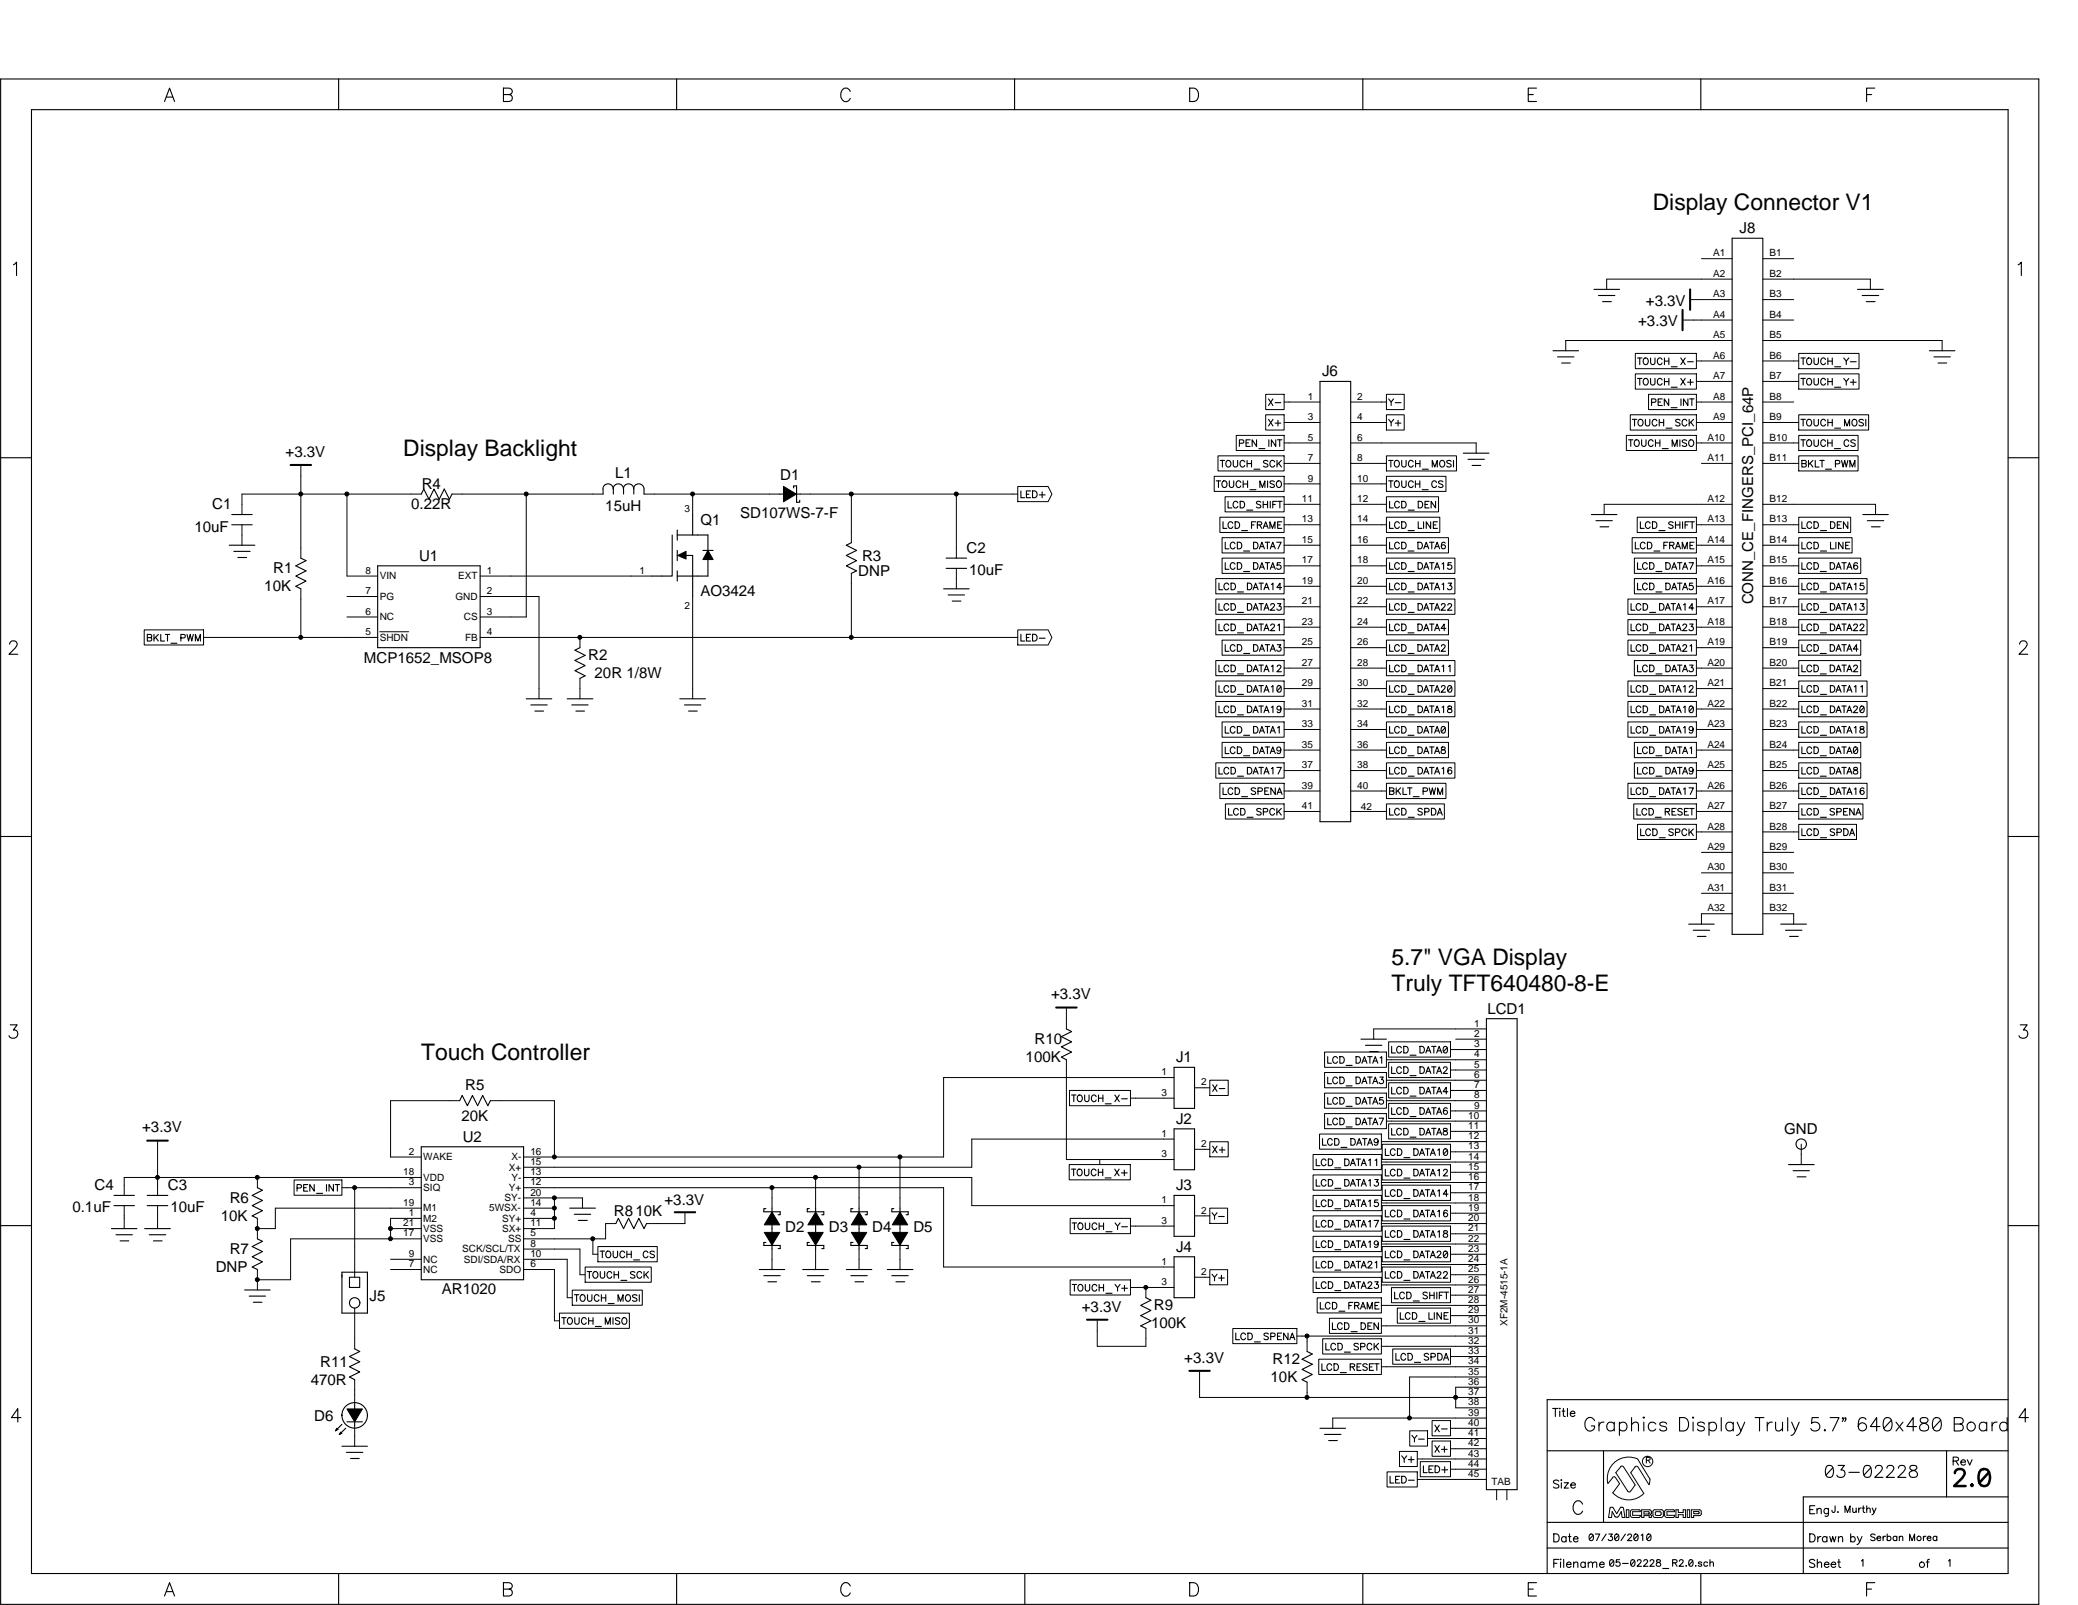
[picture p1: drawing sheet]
<svg xmlns="http://www.w3.org/2000/svg" width="279mm" height="216mm" viewBox="0 0 279 216" stroke-linecap="round" stroke-linejoin="round" font-family="sans-serif">
<defs><g id="words">
<g font-size="3.1">
<text x="222.2" y="28.2">Display Connector V1</text>
<text x="54.2" y="61.3">Display Backlight</text>
<text x="187.1" y="129.8">5.7&quot; VGA Display</text>
<text x="187.1" y="133.2">Truly TFT640480-8-E</text>
<text x="56.6" y="142.5">Touch Controller</text>
</g>
<g font-size="2">
<text x="233.9" y="31.3">J8</text>
<text x="221.3" y="41.1">+3.3V</text>
<text x="220.3" y="43.9">+3.3V</text>
<text x="177.8" y="50.6">J6</text>
<text x="38.4" y="61.4">+3.3V</text>
<text x="56.7" y="65.8">R4</text>
<text x="82.7" y="64.3">L1</text>
<text x="104.9" y="64.6">D1</text>
<text x="26.1" y="71.5">10uF</text>
<text x="28.5" y="68.5">C1</text>
<text x="55.3" y="68.5">0.22R</text>
<text x="81.4" y="68.7">15uH</text>
<text x="94.2" y="70.6">Q1</text>
<text x="99.5" y="69.7">SD107WS-7-F</text>
<text x="36.7" y="77.1">R1</text>
<text x="56.3" y="75.4">U1</text>
<text x="115.4" y="77.5">DNP</text>
<text x="115.9" y="75.4">R3</text>
<text x="130" y="74.4">C2</text>
<text x="130.3" y="77.4">10uF</text>
<text x="35.5" y="79.5">10K</text>
<text x="94.2" y="80.2">AO3424</text>
<text x="235.7" y="81.3" transform="rotate(-90 235.7 81.3)">CONN_CE_FINGERS_PCI_64P</text>
<text x="48.9" y="89.2">MCP1652_MSOP8</text>
<text x="79.1" y="88.8">R2</text>
<text x="79.9" y="91.2">20R 1/8W</text>
<text x="141.3" y="134.4">+3.3V</text>
<text x="200" y="136.4">LCD1</text>
<text x="137.9" y="142.9">100K</text>
<text x="139.1" y="140.5">R10</text>
<text x="158.1" y="142.9">J1</text>
<text x="62.5" y="146.7">R5</text>
<text x="19.1" y="152.3">+3.3V</text>
<text x="62" y="150.8">20K</text>
<text x="62.2" y="153.6">U2</text>
<text x="158.1" y="151.2">J2</text>
<text x="239.9" y="152.5">GND</text>
<text x="12.7" y="160.1">C4</text>
<text x="22.6" y="160.1">C3</text>
<text x="30.9" y="161.8">R6</text>
<text x="158.1" y="160.1">J3</text>
<text x="9.7" y="163.1">0.1uF</text>
<text x="22.9" y="163.1">10uF</text>
<text x="29.7" y="164.2">10K</text>
<text x="82.5" y="163.5">R810K</text>
<text x="89.3" y="162.1">+3.3V</text>
<text x="105.6" y="165.7">D2</text>
<text x="111.4" y="165.7">D3</text>
<text x="117.3" y="165.7">D4</text>
<text x="122.8" y="165.7">D5</text>
<text x="29" y="171.1">DNP</text>
<text x="30.9" y="168.7">R7</text>
<text x="158.1" y="168.4">J4</text>
<text x="49.7" y="175">J5</text>
<text x="59.4" y="174.1">AR1020</text>
<text x="145.5" y="176.4">+3.3V</text>
<text x="154.8" y="178.7">100K</text>
<text x="155.2" y="176.3">R9</text>
<text x="43.1" y="183.9">R11</text>
<text x="159.2" y="183.3">+3.3V</text>
<text x="170.8" y="185.9">10K</text>
<text x="171.1" y="183.5">R12</text>
<text x="41.8" y="186.3">470R</text>
<text x="42.2" y="191.1">D6</text>
</g>
<g font-size="1.3">
<text x="230.3" y="34.5">A1</text>
<text x="237.9" y="34.5">B1</text>
<text x="230.3" y="37.2">A2</text>
<text x="230.3" y="40">A3</text>
<text x="237.9" y="37.2">B2</text>
<text x="237.9" y="40">B3</text>
<text x="230.3" y="45.5">A5</text>
<text x="230.3" y="42.7">A4</text>
<text x="237.9" y="45.5">B5</text>
<text x="237.9" y="42.7">B4</text>
<text x="175.8" y="53.8">1</text>
<text x="182.5" y="53.8">2</text>
<text x="230.3" y="53.8">A8</text>
<text x="230.3" y="48.2">A6</text>
<text x="230.3" y="51">A7</text>
<text x="237.9" y="53.8">B8</text>
<text x="237.9" y="48.2">B6</text>
<text x="237.9" y="51">B7</text>
<text x="175.8" y="59.3">5</text>
<text x="175.8" y="56.5">3</text>
<text x="182.5" y="59.3">6</text>
<text x="182.5" y="56.5">4</text>
<text x="229.6" y="59.3">A10</text>
<text x="230.3" y="56.5">A9</text>
<text x="237.9" y="56.5">B9</text>
<text x="237.9" y="59.3">B10</text>
<text x="175.8" y="62">7</text>
<text x="175.8" y="64.8">9</text>
<text x="182.5" y="62">8</text>
<text x="182.5" y="64.8">10</text>
<text x="229.6" y="62">A11</text>
<text x="237.9" y="62">B11</text>
<text x="92" y="68.9">3</text>
<text x="175" y="70.3">13</text>
<text x="175" y="67.5">11</text>
<text x="182.5" y="70.3">14</text>
<text x="182.5" y="67.5">12</text>
<text x="229.6" y="70.3">A13</text>
<text x="229.6" y="67.5">A12</text>
<text x="237.9" y="70.3">B13</text>
<text x="237.9" y="67.5">B12</text>
<text x="49.1" y="77.2">8</text>
<text x="51.1" y="77.9">VIN</text>
<text x="61.6" y="77.9">EXT</text>
<text x="65.4" y="77.2">1</text>
<text x="86" y="77.2">1</text>
<text x="175" y="75.8">17</text>
<text x="175" y="73">15</text>
<text x="182.5" y="75.8">18</text>
<text x="182.5" y="73">16</text>
<text x="229.6" y="73">A14</text>
<text x="229.6" y="75.8">A15</text>
<text x="237.9" y="73">B14</text>
<text x="237.9" y="75.8">B15</text>
<text x="49.1" y="82.7">6</text>
<text x="49.1" y="79.9">7</text>
<text x="51.1" y="83.4">NC</text>
<text x="51.1" y="80.7">PG</text>
<text x="61.2" y="80.7">GND</text>
<text x="62.4" y="83.4">CS</text>
<text x="65.4" y="82.7">3</text>
<text x="65.4" y="79.9">2</text>
<text x="92" y="82">2</text>
<text x="175" y="78.5">19</text>
<text x="175" y="81.3">21</text>
<text x="182.5" y="78.5">20</text>
<text x="182.5" y="81.3">22</text>
<text x="229.6" y="78.5">A16</text>
<text x="229.6" y="81.3">A17</text>
<text x="237.9" y="78.5">B16</text>
<text x="237.9" y="81.3">B17</text>
<text x="49.1" y="85.4">5</text>
<text x="51.1" y="86.2">SHDN</text>
<text x="62.5" y="86.2">FB</text>
<text x="65.4" y="85.4">4</text>
<text x="175" y="86.8">25</text>
<text x="175" y="84.1">23</text>
<text x="175" y="89.6">27</text>
<text x="182.5" y="86.8">26</text>
<text x="182.5" y="84.1">24</text>
<text x="182.5" y="89.6">28</text>
<text x="229.6" y="86.8">A19</text>
<text x="229.6" y="89.6">A20</text>
<text x="229.6" y="84.1">A18</text>
<text x="237.9" y="86.8">B19</text>
<text x="237.9" y="89.6">B20</text>
<text x="237.9" y="84.1">B18</text>
<text x="175" y="95.1">31</text>
<text x="175" y="92.3">29</text>
<text x="182.5" y="95.1">32</text>
<text x="182.5" y="92.3">30</text>
<text x="229.6" y="95.1">A22</text>
<text x="229.6" y="92.3">A21</text>
<text x="237.9" y="95.1">B22</text>
<text x="237.9" y="92.3">B21</text>
<text x="175" y="100.6">35</text>
<text x="175" y="97.8">33</text>
<text x="182.5" y="100.6">36</text>
<text x="182.5" y="97.8">34</text>
<text x="229.6" y="97.8">A23</text>
<text x="229.6" y="100.6">A24</text>
<text x="237.9" y="97.8">B23</text>
<text x="237.9" y="100.6">B24</text>
<text x="175" y="103.3">37</text>
<text x="175" y="106.1">39</text>
<text x="182.5" y="103.3">38</text>
<text x="182.5" y="106.1">40</text>
<text x="229.6" y="103.3">A25</text>
<text x="229.6" y="106.1">A26</text>
<text x="237.9" y="103.3">B25</text>
<text x="237.9" y="106.1">B26</text>
<text x="175" y="108.8">41</text>
<text x="183" y="109">42</text>
<text x="229.6" y="111.6">A28</text>
<text x="229.6" y="108.8">A27</text>
<text x="237.9" y="111.6">B28</text>
<text x="237.9" y="108.8">B27</text>
<text x="229.6" y="119.8">A31</text>
<text x="229.6" y="114.3">A29</text>
<text x="229.6" y="117.1">A30</text>
<text x="237.9" y="119.8">B31</text>
<text x="237.9" y="114.3">B29</text>
<text x="237.9" y="117.1">B30</text>
<text x="229.6" y="122.6">A32</text>
<text x="237.9" y="122.6">B32</text>
<text x="198.2" y="142.2">4</text>
<text x="198.2" y="138.1">1</text>
<text x="198.2" y="143.6">5</text>
<text x="198.2" y="139.5">2</text>
<text x="198.2" y="140.9">3</text>
<text x="156.2" y="144.6">1</text>
<text x="156.2" y="147.4">3</text>
<text x="161.5" y="146">2</text>
<text x="198.2" y="146.4">7</text>
<text x="198.2" y="147.7">8</text>
<text x="198.2" y="145">6</text>
<text x="198.2" y="149.1">9</text>
<text x="55" y="155.3">2</text>
<text x="71.3" y="155.3">16</text>
<text x="156.2" y="152.9">1</text>
<text x="156.2" y="155.7">3</text>
<text x="161.5" y="154.3">2</text>
<text x="197.4" y="154.6">13</text>
<text x="197.4" y="150.5">10</text>
<text x="197.4" y="156">14</text>
<text x="197.4" y="151.9">11</text>
<text x="197.4" y="153.2">12</text>
<text x="54.2" y="158.1">18</text>
<text x="55" y="159.4">3</text>
<text x="56.9" y="158.8">VDD</text>
<text x="56.9" y="156.1">WAKE</text>
<text x="56.9" y="160.2">SIQ</text>
<text x="67.8" y="161.6">SY-</text>
<text x="68.4" y="157.5">X+</text>
<text x="68.4" y="160.2">Y+</text>
<text x="68.8" y="156.1">X-</text>
<text x="68.8" y="158.8">Y-</text>
<text x="71.3" y="160.8">20</text>
<text x="71.3" y="156.7">15</text>
<text x="71.3" y="159.4">12</text>
<text x="71.3" y="158.1">13</text>
<text x="156.2" y="161.9">1</text>
<text x="197.4" y="158.7">16</text>
<text x="197.4" y="160.1">17</text>
<text x="197.4" y="157.4">15</text>
<text x="197.4" y="161.5">18</text>
<text x="54.2" y="165">21</text>
<text x="54.2" y="166.3">17</text>
<text x="54.2" y="162.2">19</text>
<text x="55" y="163.6">1</text>
<text x="56.9" y="165.7">VSS</text>
<text x="56.9" y="167.1">VSS</text>
<text x="56.9" y="163">M1</text>
<text x="56.9" y="164.3">M2</text>
<text x="65.8" y="163">5WSX-</text>
<text x="67.5" y="165.7">SX+</text>
<text x="67.5" y="164.3">SY+</text>
<text x="68.3" y="167.1">SS</text>
<text x="71.3" y="165">11</text>
<text x="71.3" y="166.3">5</text>
<text x="71.3" y="163.6">4</text>
<text x="71.3" y="162.2">14</text>
<text x="71.3" y="167.7">8</text>
<text x="156.2" y="164.6">3</text>
<text x="161.5" y="163.2">2</text>
<text x="197.4" y="167">22</text>
<text x="197.4" y="162.9">19</text>
<text x="197.4" y="164.3">20</text>
<text x="197.4" y="165.7">21</text>
<text x="55" y="169.1">9</text>
<text x="55" y="170.5">7</text>
<text x="56.9" y="169.8">NC</text>
<text x="56.9" y="171.2">NC</text>
<text x="62.1" y="168.5">SCK/SCL/TX</text>
<text x="62.4" y="169.8">SDI/SDA/RX</text>
<text x="67.2" y="171.2">SDO</text>
<text x="71.3" y="170.5">6</text>
<text x="71.3" y="169.1">10</text>
<text x="156.2" y="170.1">1</text>
<text x="156.2" y="172.9">3</text>
<text x="161.5" y="171.5">2</text>
<text x="197.4" y="171.2">25</text>
<text x="197.4" y="172.5">26</text>
<text x="197.4" y="168.4">23</text>
<text x="197.4" y="173.9">27</text>
<text x="197.4" y="169.8">24</text>
<text x="197.4" y="179.4">31</text>
<text x="197.4" y="175.3">28</text>
<text x="197.4" y="176.7">29</text>
<text x="197.4" y="178">30</text>
<text x="202.7" y="178.4" transform="rotate(-90 202.7 178.4)">XF2M-4515-1A</text>
<text x="197.4" y="183.5">34</text>
<text x="197.4" y="184.9">35</text>
<text x="197.4" y="180.8">32</text>
<text x="197.4" y="182.2">33</text>
<text x="197.4" y="191.8">40</text>
<text x="197.4" y="187.7">37</text>
<text x="197.4" y="189.1">38</text>
<text x="197.4" y="190.4">39</text>
<text x="197.4" y="186.3">36</text>
<text x="197.4" y="195.9">43</text>
<text x="197.4" y="193.2">41</text>
<text x="197.4" y="194.6">42</text>
<text x="197.4" y="197.3">44</text>
<text x="197.4" y="198.7">45</text>
<text x="200.5" y="199.7">TAB</text>
</g>
</g></defs>
<g fill="none" stroke="#000" stroke-width=".15">
<path d="M.1 10.6h274v205.2h-274zM4.2 14.8h265.8v196.9h-265.8zM22.1 13.7l.7-1.8 .7 1.8M22.4 13.1h.8M45.5 10.6v4.2M67.7 11.9h.8l.2 .1a.41 .41 0 0 1 0 .6l-.2 .1a.47 .47 0 0 1 .4 .5 .47 .47 0 0 1-.4 .5h-.8zM67.7 12.7h.8M91 10.6v4.2M114.3 12.3a.65 .65 0 0 0-.7-.4 .65 .65 0 0 0-.5 .7 .9 .9 0 0 0 .6 1.1l.4-.1 .2-.4M136.4 10.6v4.2M160 11.9h.5a.97 .97 0 0 1 .7 .9 .97 .97 0 0 1-.7 .9h-.5zM183.2 10.6v4.2"/>
<path d="M205.5 12.7h.7M206.6 11.9h-1.1v1.8h1.1M228.7 10.6v4.2M251 12.7h.7M252.1 11.9h-1.1v1.8M1.8 35.6l.4-.3v1.8M214.3 38.9h3.5M214.9 39.8h2.2M232.9 32h4.1v93.7h-4.1zM249.8 38.9h3.4M250.4 39.8h2.2M271.4 35.6l.4-.3v1.8"/>
<path d="M166.6 59.6h.6v-.1v-.3h-.6v.8M167.5 59.6h.4M168.1 59.2h-.6v.8h.6M169 59.2v.8l-.6-.8v.8M170.6 56.4l.6 .9M170.6 53.7l.6 .8M170.6 59.2v.8M171.2 56.4l-.6 .9M171.2 53.7l-.6 .8M171.4 54.2h.8M171.5 56.9h.7M171.5 59.2v.8l-.6-.8v.8"/>
<path d="M171.8 59.2h.6M171.8 56.5v.8M172.1 59.2v.8M177.5 51.3h4.1v59.2h-4.1zM186.7 56.4l.3 .4v.5M186.7 53.7l.3 .4v.4M187.4 56.4l-.4 .4M187.4 53.7l-.4 .4M187.6 56.9h.8M187.6 54.2h.8M188 56.5v.8M208.8 47.2h3.4"/>
<path d="M209.4 48h2.2M210 48.8h1.1M215.5 40.6h1.2M219 59.2h.6M219.3 59.2v.8M219.5 56.4h.6M219.8 56.4v.9M219.9 59.2a.43 .43 0 0 1 .5 .4 .43 .43 0 0 1-.4 .4 .52 .52 0 0 1-.1-.8zM220.2 50.9h.6M220.2 48.2h.6M220.4 56.5a.43 .43 0 0 1 .6 .3 .43 .43 0 0 1-.5 .5 .52 .52 0 0 1-.1-.8zM220.5 48.2v.8"/>
<path d="M220.5 50.9v.9M220.7 59.2v.6l.3 .2 .3-.1v-.7M221.1 50.9a.43 .43 0 0 1 .5 .4 .43 .43 0 0 1-.4 .5 .52 .52 0 0 1-.1-.9zM221.1 48.2a.43 .43 0 0 1 .5 .4 .43 .43 0 0 1-.4 .4 .52 .52 0 0 1-.1-.8zM221.2 56.4v.6l.3 .3 .3-.1v-.8M221.9 50.9v.6l.3 .3 .3-.1v-.8M221.9 48.2v.6l.3 .2 .3-.1v-.7M222.1 54.1h.5l.1-.1-.1-.3h-.5v.8M222.3 59.4l-.2-.2a.42 .42 0 0 0-.5 .4 .42 .42 0 0 0 .5 .4l.2-.2M222.6 59.2v.8M222.6 59.6h.6M222.8 56.6l-.1-.1a.42 .42 0 0 0-.6 .4 .42 .42 0 0 0 .6 .4l.1-.2"/>
<path d="M222.9 54.1h.4M223.1 56.4v.9M223.1 56.8h.6M223.2 59.2v.8M223.5 51.1l-.1-.2a.42 .42 0 0 0-.6 .5 .42 .42 0 0 0 .6 .4l.1-.2M223.5 48.4l-.1-.2a.42 .42 0 0 0-.6 .4 .42 .42 0 0 0 .6 .4l.1-.2M223.5 53.7h-.6v.8h.6M223.7 56.4v.9M223.8 48.2v.8M223.8 50.9v.9M223.8 51.3h.6M223.8 48.6h.6"/>
<path d="M224 57.6h.8M224.4 53.7v.8l-.6-.8v.8M224.4 48.2v.8M224.4 50.9v.9M224.7 54.8h.8M224.7 52.1h.8M224.7 49.3h.8M225.9 59.2v.8M225.9 56.5l-.2-.1-.4 .1 .1 .2 .5 .3v.2l-.2 .1-.4-.1M226 50.9l.6 .9M226 48.2l.6 .8M226 53.7v.8"/>
<path d="M226.6 50.9l-.6 .9M226.6 48.2l-.6 .8M226.8 59.3l-.2-.1-.4 .1 .1 .2 .5 .3v.1l-.2 .1-.4-.1M226.8 56.6l-.1-.1a.42 .42 0 0 0-.5 .4 .42 .42 0 0 0 .5 .4l.1-.2M226.9 51.4h.8M226.9 48.7h.8M226.9 53.7v.8l-.5-.8v.8M227.1 56.4v.9M227.2 53.7h.6M227.2 59.2a.43 .43 0 0 1 .6 .4 .43 .43 0 0 1-.5 .4 .52 .52 0 0 1-.1-.8zM227.3 51v.8M227.3 56.8l.4 .5"/>
<path d="M227.5 53.7v.8M227.7 56.4l-.6 .6M242.1 59.2h.6M242.1 50.9h.6M242.1 56.4h.6M242.1 48.2h.6M242.4 48.2v.8M242.4 50.9v.9M242.4 56.4v.9M242.4 59.2v.8M243.1 59.2a.43 .43 0 0 1 .5 .4 .43 .43 0 0 1-.4 .4 .52 .52 0 0 1-.1-.8zM243.1 50.9a.43 .43 0 0 1 .5 .4 .43 .43 0 0 1-.4 .5 .52 .52 0 0 1-.1-.9z"/>
<path d="M243.1 56.5a.43 .43 0 0 1 .5 .3 .43 .43 0 0 1-.4 .5 .52 .52 0 0 1-.1-.8zM243.1 48.2a.43 .43 0 0 1 .5 .4 .43 .43 0 0 1-.4 .4 .52 .52 0 0 1-.1-.8zM243.9 59.2v.6l.3 .2 .3-.1v-.7M243.9 50.9v.6l.3 .3 .3-.1v-.8M243.9 56.4v.6l.3 .3 .3-.1v-.8M243.9 48.2v.6l.3 .2 .3-.1v-.7M245.4 59.4l-.1-.2a.42 .42 0 0 0-.5 .4 .42 .42 0 0 0 .5 .4l.1-.2M245.4 51.1l-.1-.2a.42 .42 0 0 0-.5 .5 .42 .42 0 0 0 .5 .4l.1-.2M245.4 56.6l-.1-.1a.42 .42 0 0 0-.5 .4 .42 .42 0 0 0 .5 .4l.1-.2M245.4 48.4l-.1-.2a.42 .42 0 0 0-.5 .4 .42 .42 0 0 0 .5 .4l.1-.2M245.7 59.6h.6M245.7 59.2v.8"/>
<path d="M245.8 51.3h.6M245.8 56.8h.6M245.8 48.6h.6M245.8 48.2v.8M245.8 50.9v.9M245.8 56.4v.9M246.3 59.2v.8M246.4 48.2v.8M246.4 50.9v.9M246.4 56.4v.9M246.7 52.1h.8M246.7 57.6h.8"/>
<path d="M246.7 49.3h.8M247.9 50.9l.3 .4v.5M247.9 48.2l.3 .4v.4M248 57.3v-.9l.3 .9 .4-.9v.9M248.6 50.9l-.4 .4M248.6 48.2l-.4 .4M248.6 59.4l-.1-.2a.42 .42 0 0 0-.6 .4 .42 .42 0 0 0 .6 .4l.1-.2M248.8 51.4h.8M248.8 48.7h.8M249.2 51v.8M249.2 56.5a.43 .43 0 0 1 .5 .3 .43 .43 0 0 1-.4 .5 .52 .52 0 0 1-.1-.8zM249.4 59.3l-.2-.1-.3 .1v.2l.5 .3v.1l-.2 .1-.3-.1"/>
<path d="M250.5 56.5l-.2-.1-.3 .1v.2l.5 .3v.2l-.2 .1-.3-.1M250.9 56.4v.9M250.9 40.6h1.2M259.4 47.2h3.4M260 48h2.2M260.6 48.8h1.1M.1 61.6h4.1M30.8 73.3h3.5M31.2 69.2h2.7M31.2 70.6h2.7M31.4 74.2h2.2M32 75h1.2"/>
<path d="M40.4 75.1l.7 .3-1.3 .7 1.3 .7-1.3 .7 1.3 .7-1.3 .7 .6 .3M50.8 76.1h13.8v11h-13.8zM60.8 66.5l-.4 .7-.7-1.4-.6 1.4-.7-1.4-.7 1.4-.7-1.4-.4 .7M81.1 65.8a.69 .69 0 0 1 .7-.7 .69 .69 0 0 1 .6 .7 .7 .7 0 0 1 .7-.7 .7 .7 0 0 1 .7 .7 .69 .69 0 0 1 .7-.7 .69 .69 0 0 1 .7 .7 .69 .69 0 0 1 .7-.7 .69 .69 0 0 1 .7 .7M81.1 65.8v.7M82.5 65.8v.7M83.8 65.8v.7M85.2 65.8v.7M86.6 65.8v.7M90.4 72v5.5h-2.8M91.1 71.3v1.4M91.1 74v1.4"/>
<path d="M91.1 76.8v1.4M91.1 74.7h2v5.5M91.1 72h4.1v2.2M93.1 69.2v2.8M94.5 74h1.4M95.2 75.3v2.2h-4.1M104.8 66.5h.5M106.7 65.6v-.2h.4v2.2h.4v-.3M107.1 66.5h.5M114.5 73l-.7 .3 1.4 .7-1.4 .7 1.4 .7-1.4 .7 1.4 .7-.7 .3M126.9 79.2h3.4M127.2 75.1h2.8"/>
<path d="M127.2 76.5h2.8M137.3 66v1h.5M138 66.5h.3M138.6 66h-.6v1h.6M138.8 66h.3l.3 .2 .1 .3-.1 .3-.3 .2h-.3zM139.7 66.6h.8M140.1 66.2v.8M163.5 64.7h.6M163.8 64.7v.9M163.9 78.4v.9h.5M164.1 61.9h.6M164.4 61.9v.9"/>
<path d="M164.4 70.2v.9h.6M164.5 64.7a.43 .43 0 0 1 .5 .4 .43 .43 0 0 1-.5 .5 .52 .52 0 0 1 0-.9zM164.7 75.7v.9h.5M164.7 72.9v.9h.5M165 62a.43 .43 0 0 1 .5 .3 .43 .43 0 0 1-.4 .5 .52 .52 0 0 1-.1-.8zM165.1 67.4v.9h.5M165.2 78.7l-.1-.2a.42 .42 0 0 0-.5 .4 .42 .42 0 0 0 .5 .4l.1-.2M165.3 64.7v.6l.2 .3 .3-.2 .1-.7M165.5 78.4h.3a.47 .47 0 0 1 .3 .5 .47 .47 0 0 1-.3 .4h-.3zM165.8 70.4l-.2-.2a.42 .42 0 0 0-.5 .4 .42 .42 0 0 0 .5 .4l.2-.1M165.8 61.9v.7l.3 .2 .3-.1v-.8M166.1 75.9l-.2-.2a.42 .42 0 0 0-.5 .4 .42 .42 0 0 0 .5 .4l.2-.1"/>
<path d="M166.1 73.2l-.2-.2a.42 .42 0 0 0-.5 .4 .42 .42 0 0 0 .5 .4l.2-.2M166.1 70.2h.3a.47 .47 0 0 1 .3 .4 .47 .47 0 0 1-.3 .5h-.3zM166.4 75.7h.3a.47 .47 0 0 1 .3 .4 .47 .47 0 0 1-.3 .5h-.3zM166.4 72.9h.3a.47 .47 0 0 1 .3 .5 .47 .47 0 0 1-.3 .4h-.3zM166.4 79.6h.8M166.4 67.6l-.1-.1a.42 .42 0 0 0-.5 .4 .42 .42 0 0 0 .5 .4l.1-.2M166.8 67.4h.2a.47 .47 0 0 1 .4 .5 .47 .47 0 0 1-.4 .4h-.2zM166.8 64.9l-.1-.2a.42 .42 0 0 0-.5 .4 .42 .42 0 0 0 .5 .4l.1-.1M166.9 71.4h.8M167.2 65.1h.5M167.2 64.7v.9M167.2 76.9h.8"/>
<path d="M167.2 74.1h.8M167.4 62.1l-.2-.1a.42 .42 0 0 0-.5 .4 .42 .42 0 0 0 .5 .4l.2-.2M167.6 68.6h.8M167.7 62.4h.6M167.7 61.9v.9M167.7 78.4h.3a.47 .47 0 0 1 .3 .5 .47 .47 0 0 1-.3 .4h-.3zM167.7 64.7v.9M168.1 65.9h.8M168.3 70.6h.3M168.3 61.9v.9M168.5 79.3l.3-.9 .4 .9M168.6 75.7h.2a.47 .47 0 0 1 .4 .4 .47 .47 0 0 1-.4 .5h-.2z"/>
<path d="M168.6 72.9h.2a.47 .47 0 0 1 .4 .5 .47 .47 0 0 1-.4 .4h-.2zM168.6 63.1h.8M168.6 79h.4M168.8 70.2h-.5v.9M169.1 70.6h.5v-.3l-.5-.1v.9M169.3 60.3h.8M169.3 78.4h.6M169.3 76.6l.4-.9 .3 .9M169.3 73.8l.4-.9 .3 .9M169.4 70.6l.3 .5M169.4 65.6v-.9l.3 .9 .4-.9v.9M169.5 76.3h.4"/>
<path d="M169.5 73.5h.4M169.5 67.6l-.2-.2-.4 .2 .1 .2 .5 .3v.1l-.2 .1-.4-.1M169.6 78.4v.9M169.8 67.9h.6M169.8 67.4v.9M169.8 71.1l.4-.9 .3 .9M169.9 79.3l.4-.9 .3 .9M170 70.8h.4M170.1 79h.4M170.1 75.7h.6M170.1 72.9h.6M170.4 72.9v.9"/>
<path d="M170.4 75.7v.9M170.4 67.4v.9M170.4 64.7v.9M170.5 62.1l-.2-.2-.4 .2 .1 .2 .5 .3v.1l-.2 .1-.4-.1M170.8 71.1v-.9l.3 .9 .3-.9v.9M170.8 67.4v.9M170.8 76.6l.3-.9 .4 .9M170.8 73.8l.3-.9 .4 .9M170.9 76.3h.4M170.9 73.5h.4M170.9 78.6l.3-.2v.9M171.1 67.9h.4"/>
<path d="M171.3 64.8l-.2-.1-.3 .1v.2l.5 .3v.1l-.2 .2-.3-.2M171.4 62.1l-.1-.1a.42 .42 0 0 0-.6 .4 .42 .42 0 0 0 .6 .4l.1-.2M171.7 72.9h.6l-.5 .9M171.7 67.4h-.6v.9M171.7 61.9v.9M171.8 64.7a.43 .43 0 0 1 .5 .4 .43 .43 0 0 1-.4 .5 .52 .52 0 0 1-.1-.9zM171.8 70.6h.3M171.8 67.4h.6M171.9 62.3l.4 .5M172.1 67.4v.9M172.2 75.7h-.5v.4a.31 .31 0 0 1 .5 0 .31 .31 0 0 1-.1 .4 .31 .31 0 0 1-.4-.1M172.3 61.9l-.6 .6"/>
<path d="M172.3 79h-.6l.4-.6v.9M172.3 70.2h-.5v.9h.5M186.7 61.9h.6M186.7 64.7h.6M186.8 75.7v.9h.5M186.8 67.4v.9h.5M186.8 72.9v.9h.5M186.8 78.4v.9h.5M186.8 70.2v.9h.5M187 61.9v.9M187 64.7v.9M187.6 62a.43 .43 0 0 1 .6 .3 .43 .43 0 0 1-.5 .5 .52 .52 0 0 1-.1-.8z"/>
<path d="M187.6 64.7a.43 .43 0 0 1 .6 .4 .43 .43 0 0 1-.5 .5 .52 .52 0 0 1-.1-.9zM188.2 75.9l-.2-.2a.42 .42 0 0 0-.5 .4 .42 .42 0 0 0 .5 .4l.2-.1M188.2 67.6l-.2-.1a.42 .42 0 0 0-.5 .4 .42 .42 0 0 0 .5 .4l.2-.2M188.2 73.2l-.2-.2a.42 .42 0 0 0-.5 .4 .42 .42 0 0 0 .5 .4l.2-.2M188.2 78.7l-.2-.2a.42 .42 0 0 0-.5 .4 .42 .42 0 0 0 .5 .4l.2-.2M188.2 70.4l-.2-.2a.42 .42 0 0 0-.5 .4 .42 .42 0 0 0 .5 .4l.2-.1M188.5 61.9v.7l.2 .2 .3-.1 .1-.8M188.5 64.7v.6l.2 .3 .3-.2 .1-.7M188.5 75.7h.3a.47 .47 0 0 1 .3 .4 .47 .47 0 0 1-.3 .5h-.3zM188.5 67.4h.3a.47 .47 0 0 1 .3 .5 .47 .47 0 0 1-.3 .4h-.3zM188.5 72.9h.3a.47 .47 0 0 1 .3 .5 .47 .47 0 0 1-.3 .4h-.3zM188.5 78.4h.3a.47 .47 0 0 1 .3 .5 .47 .47 0 0 1-.3 .4h-.3z"/>
<path d="M188.5 70.2h.3a.47 .47 0 0 1 .3 .4 .47 .47 0 0 1-.3 .5h-.3zM189.3 74.1h.8M189.3 76.9h.8M189.3 68.6h.9M189.3 79.6h.8M189.3 71.4h.9M190 62.1l-.1-.1a.42 .42 0 0 0-.5 .4 .42 .42 0 0 0 .5 .4l.1-.2M190 64.9l-.1-.2a.42 .42 0 0 0-.5 .4 .42 .42 0 0 0 .5 .4l.1-.1M190.3 64.7v.9M190.3 65.1h.6M190.3 61.9v.9M190.3 62.4h.6"/>
<path d="M190.6 72.9h.3a.47 .47 0 0 1 .4 .5 .47 .47 0 0 1-.4 .4h-.3zM190.7 75.7h.3a.47 .47 0 0 1 .3 .4 .47 .47 0 0 1-.3 .5h-.3zM190.7 78.4h.3a.47 .47 0 0 1 .3 .5 .47 .47 0 0 1-.3 .4h-.3zM190.7 67.4h.3a.47 .47 0 0 1 .3 .5 .47 .47 0 0 1-.3 .4h-.3zM190.7 70.2v.9h.5M190.9 64.7v.9M190.9 61.9v.9M191.2 65.9h.8M191.2 63.1h.8M191.4 70.2v.9M191.4 76.6l.4-.9 .3 .9M191.4 73.8l.4-.9 .3 .9"/>
<path d="M191.4 79.3l.4-.9 .3 .9M191.6 76.3h.4M191.6 73.5h.4M191.6 79h.4M191.6 67.9h.3M192.2 67.4h-.6v.9h.6M192.2 75.7h.6M192.2 72.9h.6M192.2 78.4h.6M192.4 70.2v.9l-.6-.9v.9M192.5 72.9v.9M192.5 75.7v.9"/>
<path d="M192.5 78.4v.9M192.6 62.8v-.9l.3 .9 .4-.9v.9M192.7 70.6h.4M192.9 76.6l.3-.9 .4 .9M192.9 73.8l.3-.9 .4 .9M192.9 79.3l.3-.9 .4 .9M193 67.4v.9l-.6-.9v.9M193 76.3h.4M193 73.5h.4M193 79h.4M193.1 64.9l-.1-.2a.42 .42 0 0 0-.5 .4 .42 .42 0 0 0 .5 .4l.1-.1M193.3 70.2h-.6v.9h.6"/>
<path d="M193.7 62a.43 .43 0 0 1 .6 .3 .43 .43 0 0 1-.5 .5 .52 .52 0 0 1-.1-.8zM193.9 75.9l.2-.2v.9M193.9 78.6l.2-.2v.9M194 64.8l-.2-.1-.4 .1 .1 .2 .5 .3v.1l-.2 .2-.4-.2M194.3 73.1v-.1a.29 .29 0 0 0-.5 .1v.6a.28 .28 0 0 0 .5 0 .28 .28 0 0 0-.1-.4 .28 .28 0 0 0-.4 .2M194.7 78.4h.5l-.3 .4a.3 .3 0 0 1 .2 .5 .3 .3 0 0 1-.5-.1M195.1 62.1l-.2-.2-.4 .2 .1 .2 .5 .3v.1l-.2 .1-.4-.1M195.1 75.7h-.4v.4a.31 .31 0 0 1 .4 0 .31 .31 0 0 1 0 .4 .31 .31 0 0 1-.5-.1M195.4 61.9v.9M196.7 61h3.5M197.4 61.8h2.2M197.9 62.6h1.2"/>
<path d="M214 69.2h3.4M214.6 70h2.2M215.1 70.9h1.2M219.9 72.9v.9h.5M220.2 75.7v.9h.5M220.2 78.4v.9h.5M220.6 70.2v.9h.5M221.2 73.2l-.1-.2a.42 .42 0 0 0-.6 .4 .42 .42 0 0 0 .6 .4l.1-.2M221.5 75.9l-.1-.2a.42 .42 0 0 0-.6 .4 .42 .42 0 0 0 .6 .4l.1-.1M221.5 78.7l-.1-.2a.42 .42 0 0 0-.6 .4 .42 .42 0 0 0 .6 .4l.1-.2M221.5 72.9h.3a.47 .47 0 0 1 .3 .5 .47 .47 0 0 1-.3 .4h-.3zM221.8 75.7h.3a.47 .47 0 0 1 .3 .4 .47 .47 0 0 1-.3 .5h-.3z"/>
<path d="M221.8 78.4h.3a.47 .47 0 0 1 .3 .5 .47 .47 0 0 1-.3 .4h-.3zM221.9 70.4l-.2-.2a.42 .42 0 0 0-.5 .4 .42 .42 0 0 0 .5 .4l.2-.1M222.2 70.2h.3a.47 .47 0 0 1 .3 .4 .47 .47 0 0 1-.3 .5h-.3zM222.4 74.1h.8M222.7 76.9h.8M222.7 79.6h.8M223.1 71.4h.8M223.5 60.3h.8M223.7 73.4h.3M224 75.7h.3a.47 .47 0 0 1 .3 .4 .47 .47 0 0 1-.3 .5h-.3zM224 78.4h.3a.47 .47 0 0 1 .3 .5 .47 .47 0 0 1-.3 .4h-.3zM224.3 72.9h-.6v.9"/>
<path d="M224.5 73.4l.5-.1v-.3l-.5-.1v.9M224.8 76.6l.3-.9 .3 .9M224.8 79.3l.3-.9 .3 .9M224.8 73.4l.3 .4M224.8 60v-.8l.4 .8 .3-.8v.8M224.9 76.3h.4M224.9 79h.4M225 70.3l-.3-.1-.3 .1 .1 .2 .5 .3v.2l-.3 .1-.3-.1M225.3 73.8l.3-.9 .4 .9M225.3 70.6h.6M225.3 70.2v.9M225.4 73.5h.4"/>
<path d="M225.6 75.7h.5M225.6 78.4h.5M225.8 75.7v.9M225.8 78.4v.9M225.9 70.2v.9M226.2 73.8v-.9l.3 .9 .4-.9v.9M226.2 76.6l.4-.9 .3 .9M226.2 79.3l.4-.9 .3 .9M226.2 70.2v.9M226.4 76.3h.4M226.4 79h.4M226.6 70.6h.3"/>
<path d="M227.1 75.7h.6l-.4 .9M227.1 70.2h-.5v.9M227.2 73.4h.4M227.2 70.2h.6M227.5 70.2v.9M227.6 78.4h-.4l-.1 .4a.31 .31 0 0 1 .5 0 .31 .31 0 0 1 0 .5 .31 .31 0 0 1-.5-.1M227.8 72.9h-.6v.9h.6M242.3 72.9v.9h.5M242.3 70.2v.9h.5M242.3 75.7v.9h.5M242.3 78.4v.9h.5M242.3 61.9l.5 .1 .1 .2-.2 .2 .2 .1-.1 .3h-.5z"/>
<path d="M242.3 62.4h.4M243.2 61.9v.9M243.4 62.3l.4 .5M243.6 73.2l-.1-.2a.42 .42 0 0 0-.6 .4 .42 .42 0 0 0 .6 .4l.1-.2M243.6 70.4l-.1-.2a.42 .42 0 0 0-.6 .4 .42 .42 0 0 0 .6 .4l.1-.1M243.6 75.9l-.1-.2a.42 .42 0 0 0-.6 .4 .42 .42 0 0 0 .6 .4l.1-.1M243.6 78.7l-.1-.2a.42 .42 0 0 0-.6 .4 .42 .42 0 0 0 .6 .4l.1-.2M243.8 61.9l-.6 .6M243.9 72.9h.3a.47 .47 0 0 1 .3 .5 .47 .47 0 0 1-.3 .4h-.3zM243.9 70.2h.3a.47 .47 0 0 1 .3 .4 .47 .47 0 0 1-.3 .5h-.3zM243.9 75.7h.3a.47 .47 0 0 1 .3 .4 .47 .47 0 0 1-.3 .5h-.3zM243.9 78.4h.3a.47 .47 0 0 1 .3 .5 .47 .47 0 0 1-.3 .4h-.3z"/>
<path d="M244.1 61.9v.9h.5M244.7 61.9h.6M244.8 76.9h.8M244.8 74.1h.8M244.8 79.6h.8M244.8 71.4h.8M245 61.9v.9M245.4 63.1h.9M246.1 75.7h.3a.47 .47 0 0 1 .3 .4 .47 .47 0 0 1-.3 .5h-.3zM246.1 78.4h.3a.47 .47 0 0 1 .3 .5 .47 .47 0 0 1-.3 .4h-.3zM246.1 72.9v.9h.5M246.1 70.2h.3a.47 .47 0 0 1 .3 .4 .47 .47 0 0 1-.3 .5h-.3z"/>
<path d="M246.7 60.3h.8M246.8 62.4h.5l.1-.2-.1-.2-.5-.1v.9M246.8 72.9v.9M246.9 76.6l.3-.9 .3 .9M246.9 79.3l.3-.9 .3 .9M247 76.3h.4M247 79h.4M247 70.6h.4M247.6 70.2h-.6v.9h.6M247.6 61.9l.2 .9 .2-.9 .2 .9 .3-.9M247.7 75.7h.5M247.7 78.4h.5"/>
<path d="M247.8 72.9v.9l-.6-.9v.9M247.9 75.7v.9M247.9 78.4v.9M248.2 73.4h.3M248.3 76.6l.4-.9 .3 .9M248.3 79.3l.4-.9 .3 .9M248.5 70.2v.9l-.6-.9v.9M248.5 76.3h.4M248.5 79h.4M248.7 72.9h-.5v.9h.5M248.7 62.8v-.9l.4 .9 .3-.9v.9M249.3 78.6l.2-.2v.9"/>
<path d="M249.7 75.8v-.1a.29 .29 0 0 0-.4 .2v.6a.28 .28 0 0 0 .4 0 .28 .28 0 0 0-.1-.4 .28 .28 0 0 0-.4 .2M250.5 69.2h3.4M250.6 78.4h-.5v.4a.31 .31 0 0 1 .5 0 .31 .31 0 0 1-.1 .5 .31 .31 0 0 1-.4-.1M251.1 70h2.2M251.6 70.9h1.2M270 61.6h4.1M1.3 86.7l.2-.4 .5-.1a.46 .46 0 0 1 .2 .7l-1 1.1h1.2M19.8 85.3l.6 .1v.2l-.2 .2 .2 .1-.1 .3h-.5zM19.8 85.8h.4M20.7 85.3v.9M20.9 85.7l.4 .5M21.3 85.3l-.6 .6"/>
<path d="M21.6 85.3v.9h.5M22.2 85.3h.6M22.5 85.3v.9M23 86.5h.8M24.3 85.8h.5l.1-.2v-.2l-.6-.1v.9M25.1 85.3l.3 .9 .2-.9 .2 .9 .2-.9M26.3 86.2v-.9l.3 .9 .3-.9v.9M70.8 94h3.4M71.4 94.8h2.2M71.9 95.7h1.2M76.3 94h3.4M76.9 94.8h2.2"/>
<path d="M77.4 95.7h1.2M78 87.1l-.7 .4 1.4 .7-1.4 .6 1.4 .7-1.4 .7 1.4 .7-.7 .3M91.4 94h3.4M92 94.8h2.2M92.6 95.7h1.1M127.5 80h2.2M128 80.9h1.2M137.3 85.3v.9h.5M138 85.8h.3M138.6 85.3h-.6v.9h.6M138.8 85.3h.3l.3 .2 .1 .3-.1 .3-.3 .1h-.3zM139.7 85.9h.8"/>
<path d="M163.9 92.2v.9h.5M163.9 83.9v.9h.5M163.9 89.5v.9h.5M163.9 95v.9h.5M163.9 81.2v.9h.5M164.7 97.7v.9h.5M164.7 86.7v.9h.5M165.2 92.4l-.1-.1a.42 .42 0 0 0-.5 .4 .42 .42 0 0 0 .5 .4l.1-.2M165.2 84.2l-.1-.2a.42 .42 0 0 0-.5 .4 .42 .42 0 0 0 .5 .4l.1-.2M165.2 89.7l-.1-.2a.42 .42 0 0 0-.5 .4 .42 .42 0 0 0 .5 .4l.1-.2M165.2 95.2l-.1-.2a.42 .42 0 0 0-.5 .4 .42 .42 0 0 0 .5 .4l.1-.1M165.2 81.4l-.1-.2a.42 .42 0 0 0-.5 .4 .42 .42 0 0 0 .5 .4l.1-.1"/>
<path d="M165.5 92.2h.3a.47 .47 0 0 1 .3 .5 .47 .47 0 0 1-.3 .4h-.3zM165.5 83.9h.3a.47 .47 0 0 1 .3 .5 .47 .47 0 0 1-.3 .4h-.3zM165.5 89.5h.3a.47 .47 0 0 1 .3 .4 .47 .47 0 0 1-.3 .5h-.3zM165.5 95h.3a.47 .47 0 0 1 .3 .4 .47 .47 0 0 1-.3 .5h-.3zM165.5 81.2h.3a.47 .47 0 0 1 .3 .4 .47 .47 0 0 1-.3 .5h-.3zM166.1 97.9l-.2-.1a.42 .42 0 0 0-.5 .4 .42 .42 0 0 0 .5 .4l.2-.2M166.1 86.9l-.2-.1a.42 .42 0 0 0-.5 .4 .42 .42 0 0 0 .5 .4l.2-.2M166.4 97.7h.3a.47 .47 0 0 1 .3 .5 .47 .47 0 0 1-.3 .4h-.3zM166.4 86.7h.3a.47 .47 0 0 1 .3 .5 .47 .47 0 0 1-.3 .4h-.3zM166.4 93.4h.8M166.4 85.1h.8M166.4 90.7h.8"/>
<path d="M166.4 96.2h.8M166.4 82.4h.8M167.2 98.9h.8M167.2 87.9h.8M167.7 92.2h.3a.47 .47 0 0 1 .3 .5 .47 .47 0 0 1-.3 .4h-.3zM167.7 83.9h.3a.47 .47 0 0 1 .3 .5 .47 .47 0 0 1-.3 .4h-.3zM167.7 89.5h.3a.47 .47 0 0 1 .3 .4 .47 .47 0 0 1-.3 .5h-.3zM167.7 95h.3a.47 .47 0 0 1 .3 .4 .47 .47 0 0 1-.3 .5h-.3zM167.7 81.2h.3a.47 .47 0 0 1 .3 .4 .47 .47 0 0 1-.3 .5h-.3zM168.5 93.1l.3-.9 .4 .9M168.5 84.8l.3-.9 .4 .9M168.5 90.4l.3-.9 .4 .9"/>
<path d="M168.5 95.9l.3-.9 .4 .9M168.5 82.1l.3-.9 .4 .9M168.6 97.7h.2a.47 .47 0 0 1 .4 .5 .47 .47 0 0 1-.4 .4h-.2zM168.6 86.7h.2a.47 .47 0 0 1 .4 .5 .47 .47 0 0 1-.4 .4h-.2zM168.6 92.8h.4M168.6 84.5h.4M168.6 90.1h.4M168.6 95.6h.4M168.6 81.8h.4M169.3 92.2h.6M169.3 83.9h.6M169.3 89.5h.6"/>
<path d="M169.3 95h.6M169.3 81.2h.6M169.3 98.6l.4-.9 .3 .9M169.3 87.6l.4-.9 .3 .9M169.5 98.3h.4M169.5 87.3h.4M169.6 81.2v.9M169.6 83.9v.9M169.6 89.5v.9M169.6 92.2v.9M169.6 95v.9M169.9 93.1l.4-.9 .3 .9"/>
<path d="M169.9 84.8l.4-.9 .3 .9M169.9 90.4l.4-.9 .3 .9M169.9 95.9l.4-.9 .3 .9M169.9 82.1l.4-.9 .3 .9M170.1 92.8h.4M170.1 84.5h.4M170.1 90.1h.4M170.1 95.6h.4M170.1 81.8h.4M170.1 97.7h.6M170.1 86.7h.6M170.4 86.7v.9"/>
<path d="M170.4 97.7v.9M170.8 98.6l.3-.9 .4 .9M170.8 87.6l.3-.9 .4 .9M170.9 84.2l.1-.3h.2l.2 .2-.2 .3-.4 .4h.6M170.9 81.4l.1-.2h.2l.2 .2-.2 .3-.4 .4h.6M170.9 98.3h.4M170.9 87.3h.4M170.9 92.4l.3-.2v.9M170.9 89.6l.3-.1v.9M170.9 95.1l.3-.1v.9M171.7 89.7l.2-.2h.2l.1 .1-.1 .3-.4 .5h.6M171.7 86.7h.5l-.2 .4a.3 .3 0 0 1 .2 .4 .3 .3 0 0 1-.5-.1"/>
<path d="M171.8 81.2h.4l-.2 .3a.3 .3 0 0 1 .2 .5 .3 .3 0 0 1-.5-.1M171.8 97.9l.2-.2v.9M171.8 92.3a.29 .29 0 0 1 .4 .1l.1 .2a.38 .38 0 0 1-.4 .5 .57 .57 0 0 1-.1-.8zM171.8 84.1l.2-.2v.9M172.2 95.3a.28 .28 0 0 1-.3 .2 .28 .28 0 0 1-.2-.4 .28 .28 0 0 1 .5 0v.2a.42 .42 0 0 1-.3 .6l-.2-.2M172.2 92.4l-.5 .5M186.8 92.2v.9h.5M186.8 83.9v.9h.5M186.8 97.7v.9h.5M186.8 89.5v.9h.5M186.8 95v.9h.5M186.8 81.2v.9h.5"/>
<path d="M186.8 86.7v.9h.5M188.2 92.4l-.2-.1a.42 .42 0 0 0-.5 .4 .42 .42 0 0 0 .5 .4l.2-.2M188.2 84.2l-.2-.2a.42 .42 0 0 0-.5 .4 .42 .42 0 0 0 .5 .4l.2-.2M188.2 97.9l-.2-.1a.42 .42 0 0 0-.5 .4 .42 .42 0 0 0 .5 .4l.2-.2M188.2 89.7l-.2-.2a.42 .42 0 0 0-.5 .4 .42 .42 0 0 0 .5 .4l.2-.2M188.2 95.2l-.2-.2a.42 .42 0 0 0-.5 .4 .42 .42 0 0 0 .5 .4l.2-.1M188.2 81.4l-.2-.2a.42 .42 0 0 0-.5 .4 .42 .42 0 0 0 .5 .4l.2-.1M188.2 86.9l-.2-.1a.42 .42 0 0 0-.5 .4 .42 .42 0 0 0 .5 .4l.2-.2M188.5 92.2h.3a.47 .47 0 0 1 .3 .5 .47 .47 0 0 1-.3 .4h-.3zM188.5 83.9h.3a.47 .47 0 0 1 .3 .5 .47 .47 0 0 1-.3 .4h-.3zM188.5 97.7h.3a.47 .47 0 0 1 .3 .5 .47 .47 0 0 1-.3 .4h-.3zM188.5 89.5h.3a.47 .47 0 0 1 .3 .4 .47 .47 0 0 1-.3 .5h-.3z"/>
<path d="M188.5 95h.3a.47 .47 0 0 1 .3 .4 .47 .47 0 0 1-.3 .5h-.3zM188.5 81.2h.3a.47 .47 0 0 1 .3 .4 .47 .47 0 0 1-.3 .5h-.3zM188.5 86.7h.3a.47 .47 0 0 1 .3 .5 .47 .47 0 0 1-.3 .4h-.3zM189.3 85.1h.8M189.3 98.9h.8M189.3 87.9h.8M189.3 93.4h.8M189.3 90.7h.8M189.3 96.2h.8M189.3 82.4h.8M190.6 83.9h.3a.47 .47 0 0 1 .4 .5 .47 .47 0 0 1-.4 .4h-.3zM190.6 97.7h.3a.47 .47 0 0 1 .4 .5 .47 .47 0 0 1-.4 .4h-.3z"/>
<path d="M190.6 86.7h.3a.47 .47 0 0 1 .4 .5 .47 .47 0 0 1-.4 .4h-.3zM190.7 92.2h.3a.47 .47 0 0 1 .3 .5 .47 .47 0 0 1-.3 .4h-.3zM190.7 89.5h.3a.47 .47 0 0 1 .3 .4 .47 .47 0 0 1-.3 .5h-.3zM190.7 95h.3a.47 .47 0 0 1 .3 .4 .47 .47 0 0 1-.3 .5h-.3zM190.7 81.2h.3a.47 .47 0 0 1 .3 .4 .47 .47 0 0 1-.3 .5h-.3zM191.4 93.1l.4-.9 .3 .9M191.4 84.8l.4-.9 .3 .9M191.4 98.6l.4-.9 .3 .9M191.4 90.4l.4-.9 .3 .9M191.4 95.9l.4-.9 .3 .9M191.4 82.1l.4-.9 .3 .9M191.4 87.6l.4-.9 .3 .9"/>
<path d="M191.6 92.8h.4M191.6 84.5h.4M191.6 98.3h.4M191.6 90.1h.4M191.6 95.6h.4M191.6 81.8h.4M191.6 87.3h.4M192.2 92.2h.6M192.2 83.9h.6M192.2 97.7h.6M192.2 89.5h.6M192.2 95h.6"/>
<path d="M192.2 81.2h.6M192.2 86.7h.6M192.5 81.2v.9M192.5 83.9v.9M192.5 86.7v.9M192.5 89.5v.9M192.5 92.2v.9M192.5 95v.9M192.5 97.7v.9M192.9 93.1l.3-.9 .4 .9M192.9 84.8l.3-.9 .4 .9M192.9 98.6l.3-.9 .4 .9"/>
<path d="M192.9 90.4l.3-.9 .4 .9M192.9 95.9l.3-.9 .4 .9M192.9 82.1l.3-.9 .4 .9M192.9 87.6l.3-.9 .4 .9M193 92.8h.4M193 84.5h.4M193 98.3h.4M193 90.1h.4M193 95.6h.4M193 81.8h.4M193 87.3h.4M193.8 92.4l.2-.2h.1l.2 .2-.1 .3-.4 .4h.6"/>
<path d="M193.8 81.4l.2-.2h.1l.2 .2-.1 .3-.4 .4h.6M193.8 86.9l.2-.2h.1l.2 .2-.1 .3-.4 .4h.6M193.9 97.8a.29 .29 0 0 1 .4 .1l.1 .2a.38 .38 0 0 1-.4 .5 .57 .57 0 0 1-.1-.8zM193.9 89.6l.2-.1v.9M193.9 95.1l.2-.1v.9M194.3 97.9l-.5 .5M194.4 84.5h-.6l.4-.6v.9M194.7 81.4l.1-.2h.2l.2 .2-.1 .3-.5 .4h.6M194.7 95v.3l.4 .1 .1 .2a.3 .3 0 0 1-.3 .3 .3 .3 0 0 1-.3-.3l.6-.4-.1-.2zM194.8 92.3a.29 .29 0 0 1 .4 .1v.2a.38 .38 0 0 1-.3 .5 .57 .57 0 0 1-.1-.8zM194.8 89.6l.2-.1v.9M195.2 92.4l-.5 .5"/>
<path d="M219.3 92.2v.9h.5M219.3 83.9v.9h.5M219.3 95v.9h.5M219.3 97.7v.9h.5M219.3 86.7v.9h.5M219.3 81.2v.9h.5M220.2 89.5v.9h.5M220.6 92.4l-.1-.1a.42 .42 0 0 0-.5 .4 .42 .42 0 0 0 .5 .4l.1-.2M220.6 84.2l-.1-.2a.42 .42 0 0 0-.5 .4 .42 .42 0 0 0 .5 .4l.1-.2M220.6 95.2l-.1-.2a.42 .42 0 0 0-.5 .4 .42 .42 0 0 0 .5 .4l.1-.1M220.6 97.9l-.1-.1a.42 .42 0 0 0-.5 .4 .42 .42 0 0 0 .5 .4l.1-.2M220.6 86.9l-.1-.1a.42 .42 0 0 0-.5 .4 .42 .42 0 0 0 .5 .4l.1-.2"/>
<path d="M220.6 81.4l-.1-.2a.42 .42 0 0 0-.5 .4 .42 .42 0 0 0 .5 .4l.1-.1M220.9 92.2h.3a.47 .47 0 0 1 .3 .5 .47 .47 0 0 1-.3 .4h-.3zM220.9 83.9h.3a.47 .47 0 0 1 .3 .5 .47 .47 0 0 1-.3 .4h-.3zM220.9 95h.3a.47 .47 0 0 1 .3 .4 .47 .47 0 0 1-.3 .5h-.3zM220.9 97.7h.3a.47 .47 0 0 1 .3 .5 .47 .47 0 0 1-.3 .4h-.3zM220.9 86.7h.3a.47 .47 0 0 1 .3 .5 .47 .47 0 0 1-.3 .4h-.3zM220.9 81.2h.3a.47 .47 0 0 1 .3 .4 .47 .47 0 0 1-.3 .5h-.3zM221.5 89.7l-.1-.2a.42 .42 0 0 0-.6 .4 .42 .42 0 0 0 .6 .4l.1-.2M221.8 89.5h.3a.47 .47 0 0 1 .3 .4 .47 .47 0 0 1-.3 .5h-.3zM221.8 93.4h.8M221.8 85.1h.8M221.8 98.9h.8"/>
<path d="M221.8 96.2h.8M221.8 82.4h.8M221.8 87.9h.8M222.7 90.7h.8M223.1 92.2h.3a.47 .47 0 0 1 .3 .5 .47 .47 0 0 1-.3 .4h-.3zM223.1 83.9h.3a.47 .47 0 0 1 .3 .5 .47 .47 0 0 1-.3 .4h-.3zM223.1 95h.3a.47 .47 0 0 1 .3 .4 .47 .47 0 0 1-.3 .5h-.3zM223.1 97.7h.3a.47 .47 0 0 1 .3 .5 .47 .47 0 0 1-.3 .4h-.3zM223.1 86.7h.3a.47 .47 0 0 1 .3 .5 .47 .47 0 0 1-.3 .4h-.3zM223.1 81.2h.3a.47 .47 0 0 1 .3 .4 .47 .47 0 0 1-.3 .5h-.3zM223.9 93.1l.3-.9 .4 .9M223.9 84.8l.3-.9 .4 .9"/>
<path d="M223.9 95.9l.3-.9 .4 .9M223.9 98.6l.3-.9 .4 .9M223.9 87.6l.3-.9 .4 .9M223.9 82.1l.3-.9 .4 .9M224 89.5h.3a.47 .47 0 0 1 .3 .4 .47 .47 0 0 1-.3 .5h-.3zM224 92.8h.5M224 84.5h.5M224 98.3h.5M224 95.6h.5M224 81.8h.5M224 87.3h.5M224.7 92.2h.6"/>
<path d="M224.7 83.9h.6M224.7 97.7h.6M224.7 95h.6M224.7 81.2h.6M224.7 86.7h.6M224.8 90.4l.3-.9 .3 .9M224.9 90.1h.4M225 81.2v.9M225 83.9v.9M225 86.7v.9M225 92.2v.9M225 95v.9"/>
<path d="M225 97.7v.9M225.4 93.1l.3-.9 .3 .9M225.4 84.8l.3-.9 .3 .9M225.4 95.9l.3-.9 .3 .9M225.4 98.6l.3-.9 .3 .9M225.4 87.6l.3-.9 .3 .9M225.4 82.1l.3-.9 .3 .9M225.5 92.8h.4M225.5 84.5h.4M225.5 98.3h.4M225.5 95.6h.4M225.5 81.8h.4"/>
<path d="M225.5 87.3h.4M225.6 89.5h.5M225.8 89.5v.9M226.2 90.4l.4-.9 .3 .9M226.3 84.2l.1-.3h.2l.2 .2-.1 .3-.5 .4h.6M226.3 86.9l.1-.2h.2l.2 .2-.1 .3-.5 .4h.6M226.4 92.4l.2-.2v.9M226.4 95.1l.2-.1v.9M226.4 97.9l.2-.2v.9M226.4 81.4l.2-.2v.9M226.4 90.1h.4M227.1 92.4l.2-.2h.2l.1 .2-.1 .3-.4 .4h.6"/>
<path d="M227.2 83.9h.4l-.2 .4a.3 .3 0 0 1 .2 .5 .3 .3 0 0 1-.5-.1M227.2 89.5h.4l-.2 .3a.3 .3 0 0 1 .2 .5 .3 .3 0 0 1-.5-.1M227.2 86.9l.2-.2v.9M227.2 95a.29 .29 0 0 1 .4 .1l.1 .3a.38 .38 0 0 1-.3 .5 .57 .57 0 0 1-.2-.9zM227.6 98a.28 .28 0 0 1-.3 .3 .28 .28 0 0 1-.1-.5 .28 .28 0 0 1 .4 .1v.1a.42 .42 0 0 1-.3 .6l-.2-.1M227.6 95.1l-.5 .6M227.7 81.8h-.6l.4-.6v.9M242.3 92.2v.9h.5M242.3 83.9v.9h.5M242.3 89.5v.9h.5M242.3 95v.9h.5M242.3 97.7v.9h.5"/>
<path d="M242.3 86.7v.9h.5M242.3 81.2v.9h.5M243.6 92.4l-.1-.1a.42 .42 0 0 0-.6 .4 .42 .42 0 0 0 .6 .4l.1-.2M243.6 84.2l-.1-.2a.42 .42 0 0 0-.6 .4 .42 .42 0 0 0 .6 .4l.1-.2M243.6 89.7l-.1-.2a.42 .42 0 0 0-.6 .4 .42 .42 0 0 0 .6 .4l.1-.2M243.6 95.2l-.1-.2a.42 .42 0 0 0-.6 .4 .42 .42 0 0 0 .6 .4l.1-.1M243.6 97.9l-.1-.1a.42 .42 0 0 0-.6 .4 .42 .42 0 0 0 .6 .4l.1-.2M243.6 86.9l-.1-.1a.42 .42 0 0 0-.6 .4 .42 .42 0 0 0 .6 .4l.1-.2M243.6 81.4l-.1-.2a.42 .42 0 0 0-.6 .4 .42 .42 0 0 0 .6 .4l.1-.1M243.9 92.2h.3a.47 .47 0 0 1 .3 .5 .47 .47 0 0 1-.3 .4h-.3zM243.9 83.9h.3a.47 .47 0 0 1 .3 .5 .47 .47 0 0 1-.3 .4h-.3zM243.9 89.5h.3a.47 .47 0 0 1 .3 .4 .47 .47 0 0 1-.3 .5h-.3z"/>
<path d="M243.9 95h.3a.47 .47 0 0 1 .3 .4 .47 .47 0 0 1-.3 .5h-.3zM243.9 97.7h.3a.47 .47 0 0 1 .3 .5 .47 .47 0 0 1-.3 .4h-.3zM243.9 86.7h.3a.47 .47 0 0 1 .3 .5 .47 .47 0 0 1-.3 .4h-.3zM243.9 81.2h.3a.47 .47 0 0 1 .3 .4 .47 .47 0 0 1-.3 .5h-.3zM244.8 90.7h.8M244.8 87.9h.8M244.8 93.4h.8M244.8 85.1h.8M244.8 98.9h.8M244.8 96.2h.8M244.8 82.4h.8M246.1 89.5h.3a.47 .47 0 0 1 .3 .4 .47 .47 0 0 1-.3 .5h-.3z"/>
<path d="M246.1 86.7h.3a.47 .47 0 0 1 .3 .5 .47 .47 0 0 1-.3 .4h-.3zM246.1 92.2h.3a.47 .47 0 0 1 .3 .5 .47 .47 0 0 1-.3 .4h-.3zM246.1 83.9h.3a.47 .47 0 0 1 .3 .5 .47 .47 0 0 1-.3 .4h-.3zM246.1 95h.3a.47 .47 0 0 1 .3 .4 .47 .47 0 0 1-.3 .5h-.3zM246.1 97.7h.3a.47 .47 0 0 1 .3 .5 .47 .47 0 0 1-.3 .4h-.3zM246.1 81.2h.3a.47 .47 0 0 1 .3 .4 .47 .47 0 0 1-.3 .5h-.3zM246.9 93.1l.3-.9 .3 .9M246.9 84.8l.3-.9 .3 .9M246.9 90.4l.3-.9 .3 .9M246.9 95.9l.3-.9 .3 .9M246.9 98.6l.3-.9 .3 .9M246.9 87.6l.3-.9 .3 .9"/>
<path d="M246.9 82.1l.3-.9 .3 .9M247 92.8h.4M247 84.5h.4M247 98.3h.4M247 90.1h.4M247 95.6h.4M247 81.8h.4M247 87.3h.4M247.7 92.2h.5M247.7 83.9h.5M247.7 97.7h.5M247.7 89.5h.5"/>
<path d="M247.7 95h.5M247.7 81.2h.5M247.7 86.7h.5M247.9 81.2v.9M247.9 83.9v.9M247.9 86.7v.9M247.9 89.5v.9M247.9 92.2v.9M247.9 95v.9M247.9 97.7v.9M248.3 93.1l.4-.9 .3 .9M248.3 84.8l.4-.9 .3 .9"/>
<path d="M248.3 90.4l.4-.9 .3 .9M248.3 95.9l.4-.9 .3 .9M248.3 98.6l.4-.9 .3 .9M248.3 87.6l.4-.9 .3 .9M248.3 82.1l.4-.9 .3 .9M248.5 92.8h.4M248.5 84.5h.4M248.5 98.3h.4M248.5 90.1h.4M248.5 95.6h.4M248.5 81.8h.4M248.5 87.3h.4"/>
<path d="M249.2 84.2l.2-.3h.2l.1 .2-.1 .3-.4 .4h.6M249.2 89.7l.2-.2h.2l.1 .1-.1 .3-.4 .5h.6M249.2 95.2l.2-.2h.2l.1 .1-.1 .3-.4 .5h.6M249.3 92.4l.2-.2v.9M249.3 97.9l.2-.2v.9M249.3 81.4l.2-.2v.9M249.8 87.3h-.6l.4-.6v.9M250.1 84.2l.2-.3h.1l.2 .2-.1 .3-.4 .4h.6M250.1 97.8v.2l.4 .1 .2 .2a.3 .3 0 0 1-.3 .3 .3 .3 0 0 1-.3-.3l.5-.4v-.1zM250.1 81.2h.5l-.2 .3a.3 .3 0 0 1 .2 .5 .3 .3 0 0 1-.5-.1M250.2 95a.29 .29 0 0 1 .4 .1l.1 .3a.38 .38 0 0 1-.4 .5 .57 .57 0 0 1-.1-.9zM250.2 92.4l.2-.2v.9"/>
<path d="M250.6 95.1l-.5 .6M271.5 86.7l.2-.4 .5-.1a.46 .46 0 0 1 .3 .7l-1 1.1h1.1M.1 112.5h4.1M163.9 103.2v.9h.5M164.4 106v.9h.6M164.7 100.5v.9h.5M165.2 108.8v.8h.5M165.2 103.4l-.1-.1a.42 .42 0 0 0-.5 .4 .42 .42 0 0 0 .5 .4l.1-.2M165.5 103.2h.3a.47 .47 0 0 1 .3 .5 .47 .47 0 0 1-.3 .4h-.3zM165.8 106.2l-.2-.2a.42 .42 0 0 0-.5 .4 .42 .42 0 0 0 .5 .4l.2-.1M166.1 100.7l-.2-.2a.42 .42 0 0 0-.5 .4 .42 .42 0 0 0 .5 .4l.2-.1M166.1 106h.3a.47 .47 0 0 1 .3 .4 .47 .47 0 0 1-.3 .5h-.3z"/>
<path d="M166.4 100.5h.3a.47 .47 0 0 1 .3 .4 .47 .47 0 0 1-.3 .5h-.3zM166.4 104.4h.8M166.5 109l-.1-.2a.42 .42 0 0 0-.6 .4 .42 .42 0 0 0 .6 .4l.1-.2M166.8 108.8h.3a.47 .47 0 0 1 .3 .4 .47 .47 0 0 1-.3 .4h-.3zM166.9 107.2h.8M167.2 101.7h.8M167.7 109.9h.8M167.7 103.2h.3a.47 .47 0 0 1 .3 .5 .47 .47 0 0 1-.3 .4h-.3zM168.5 104.1l.3-.9 .4 .9M168.6 100.5h.2a.47 .47 0 0 1 .4 .4 .47 .47 0 0 1-.4 .5h-.2zM168.6 103.8h.4M168.8 106.1l-.2-.1-.4 .1 .1 .2 .5 .3v.1l-.2 .2-.4-.2"/>
<path d="M169.1 106.4h.6v-.1v-.2l-.6-.1v.9M169.3 103.2h.6M169.3 101.4l.4-.9 .3 .9M169.5 101.1h.4M169.6 108.9l-.2-.1-.4 .1 .1 .2 .5 .3v.1l-.2 .1-.4-.1M169.6 103.2v.9M169.9 109.2h.5l.1-.1-.1-.3h-.5v.8M169.9 104.1l.4-.9 .3 .9M170.1 106.4h.3M170.1 103.8h.4M170.1 100.5h.6M170.4 100.5v.9"/>
<path d="M170.6 106h-.5v.9h.5M170.8 101.4l.3-.9 .4 .9M170.9 101.1h.4M170.9 103.4l.3-.2v.9M171.4 109l-.2-.2a.42 .42 0 0 0-.5 .4 .42 .42 0 0 0 .5 .4l.2-.2M171.5 106v.9l-.6-.9v.9M171.7 103.2h.6l-.4 .9M171.7 108.8v.8M171.7 106.9l.3-.9 .4 .9M171.8 106.6h.5M171.9 109.1l.4 .5M172.2 100.8a.28 .28 0 0 1-.4 .2 .28 .28 0 0 1-.1-.4 .28 .28 0 0 1 .5 0v.2a.42 .42 0 0 1-.3 .6l-.2-.2"/>
<path d="M172.3 108.8l-.6 .5M186.8 108.7v.9h.5M186.8 100.5v.9h.5M186.8 106l.6 .1v.1l-.2 .2 .2 .2-.1 .2-.5 .1zM186.8 103.2v.9h.5M186.8 106.4h.4M187.7 106v.9M187.9 106.4l.4 .5M188.2 109a.32 .32 0 0 0-.4-.3 .32 .32 0 0 0-.3 .4l.1 .4 .2 .2 .2-.1 .2-.2M188.2 100.7l-.2-.2a.42 .42 0 0 0-.5 .4 .42 .42 0 0 0 .5 .4l.2-.1M188.2 103.4l-.2-.1a.42 .42 0 0 0-.5 .4 .42 .42 0 0 0 .5 .4l.2-.2M188.3 106l-.6 .6"/>
<path d="M188.5 108.7h.3a.49 .49 0 0 1 .3 .5 .49 .49 0 0 1-.3 .4h-.3zM188.5 100.5h.3a.47 .47 0 0 1 .3 .4 .47 .47 0 0 1-.3 .5h-.3zM188.5 103.2h.3a.47 .47 0 0 1 .3 .5 .47 .47 0 0 1-.3 .4h-.3zM188.6 106v.9h.5M189.3 106h.5M189.3 101.7h.8M189.3 109.9h.9M189.3 104.4h.8M189.5 106v.9M190 107.2h.8M190.6 100.5h.3a.47 .47 0 0 1 .4 .4 .47 .47 0 0 1-.4 .5h-.3zM190.7 103.2h.3a.47 .47 0 0 1 .3 .5 .47 .47 0 0 1-.3 .4h-.3z"/>
<path d="M191.2 108.9a.32 .32 0 0 0-.3-.2 .32 .32 0 0 0-.3 .3l.6 .4v.1l-.2 .1-.4-.1M191.3 106.4h.6v-.1v-.2l-.6-.1v.9M191.4 101.4l.4-.9 .3 .9M191.4 104.1l.4-.9 .3 .9M191.6 109.2h.5l.1-.1-.1-.3-.2-.1h-.3v.9M191.6 101.1h.4M191.6 103.8h.4M192.2 106l.2 .9 .2-.9 .2 .9 .2-.9M192.2 100.5h.6M192.2 103.2h.6M192.5 108.7h.3a.49 .49 0 0 1 .3 .5 .49 .49 0 0 1-.3 .4h-.3zM192.5 100.5v.9"/>
<path d="M192.5 103.2v.9M192.9 101.4l.3-.9 .4 .9M192.9 104.1l.3-.9 .4 .9M193 101.1h.4M193 103.8h.4M193.3 109.6l.3-.9 .3 .9M193.3 106.9v-.9l.3 .9 .4-.9v.9M193.4 109.3h.4M193.8 100.5v.3l.4 .1 .2 .2a.3 .3 0 0 1-.3 .3 .3 .3 0 0 1-.3-.3l.5-.4v-.2zM193.9 103.4l.2-.2v.9M195.2 103.4l-.1-.1a.29 .29 0 0 0-.4 .1v.6a.28 .28 0 0 0 .5 0 .28 .28 0 0 0-.2-.4 .28 .28 0 0 0-.3 .2M219.3 106v.9h.5"/>
<path d="M220.1 108.8v.8h.5M220.2 100.5v.9h.5M220.2 103.2v.9h.5M220.6 111.5v.9h.5M220.6 106.2l-.1-.2a.42 .42 0 0 0-.5 .4 .42 .42 0 0 0 .5 .4l.1-.1M220.9 106h.3a.47 .47 0 0 1 .3 .4 .47 .47 0 0 1-.3 .5h-.3zM221.4 109l-.1-.2a.42 .42 0 0 0-.5 .4 .42 .42 0 0 0 .5 .4l.1-.2M221.5 100.7l-.1-.2a.42 .42 0 0 0-.6 .4 .42 .42 0 0 0 .6 .4l.1-.1M221.5 103.4l-.1-.1a.42 .42 0 0 0-.6 .4 .42 .42 0 0 0 .6 .4l.1-.2M221.7 108.8h.3a.47 .47 0 0 1 .3 .4 .47 .47 0 0 1-.3 .4h-.3zM221.8 100.5h.3a.47 .47 0 0 1 .3 .4 .47 .47 0 0 1-.3 .5h-.3zM221.8 103.2h.3a.47 .47 0 0 1 .3 .5 .47 .47 0 0 1-.3 .4h-.3z"/>
<path d="M221.8 107.2h.8M221.9 111.7l-.1-.2a.42 .42 0 0 0-.5 .5 .42 .42 0 0 0 .5 .4l.1-.2M222.2 111.5h.3a.47 .47 0 0 1 .3 .5 .47 .47 0 0 1-.3 .4h-.3zM222.6 109.9h.8M222.7 101.7h.8M222.7 104.4h.8M223.1 112.7h.8M223.1 106h.3a.47 .47 0 0 1 .3 .4 .47 .47 0 0 1-.3 .5h-.3zM223.9 106.9l.3-.9 .4 .9M223.9 109.2l.5-.1 .1-.3h-.6v.8M224 100.5h.3a.47 .47 0 0 1 .3 .4 .47 .47 0 0 1-.3 .5h-.3zM224 103.2h.3a.47 .47 0 0 1 .3 .5 .47 .47 0 0 1-.3 .4h-.3z"/>
<path d="M224 106.6h.5M224.2 109.2l.3 .4M224.7 106h.6M224.8 101.4l.3-.9 .3 .9M224.8 104.1l.3-.9 .3 .9M224.8 109.2h.3M224.9 101.1h.4M224.9 103.8h.4M225 111.6l-.2-.1-.4 .1 .1 .2 .5 .3v.2l-.2 .1-.4-.1M225 106v.9M225.3 112l.5-.1 .1-.1-.1-.2-.5-.1v.9M225.4 106.9l.3-.9 .3 .9"/>
<path d="M225.4 108.8h-.6v.8h.6M225.5 106.6h.4M225.6 100.5h.5M225.6 103.2h.5M225.8 100.5v.9M225.8 103.2v.9M226.2 108.9l-.2-.1-.4 .1 .1 .2 .5 .3v.1l-.2 .1-.4-.1M226.2 101.4l.4-.9 .3 .9M226.2 104.1l.4-.9 .3 .9M226.4 106.2l.2-.2v.9M226.4 101.1h.4M226.4 103.8h.4"/>
<path d="M226.5 109.2h.3M226.8 111.7l-.1-.2a.42 .42 0 0 0-.6 .5 .42 .42 0 0 0 .6 .4l.1-.2M227 108.8h-.5v.8h.5M227.1 106h.6l-.4 .9M227.1 111.5v.9M227.2 108.8h.6M227.2 100.6l.2-.1v.9M227.3 111.9l.4 .5M227.5 108.8v.8M227.6 103.5a.28 .28 0 0 1-.3 .3 .28 .28 0 0 1-.1-.5 .28 .28 0 0 1 .4 .1v.1a.42 .42 0 0 1-.3 .6l-.2-.1M227.7 111.5l-.6 .6M242.3 111.5v.9h.5"/>
<path d="M242.3 108.8v.8h.5M242.3 100.5v.9h.5M242.3 106v.9h.5M242.3 103.2v.9h.5M243.6 111.7a.32 .32 0 0 0-.4-.2 .32 .32 0 0 0-.2 .3v.5l.2 .1h.3l.1-.2M243.6 109l-.1-.2a.42 .42 0 0 0-.6 .4 .42 .42 0 0 0 .6 .4l.1-.2M243.6 100.7l-.1-.2a.42 .42 0 0 0-.6 .4 .42 .42 0 0 0 .6 .4l.1-.1M243.6 106.2l-.1-.2a.42 .42 0 0 0-.6 .4 .42 .42 0 0 0 .6 .4l.1-.1M243.6 103.4l-.1-.1a.42 .42 0 0 0-.6 .4 .42 .42 0 0 0 .6 .4l.1-.2M243.9 111.5h.3a.49 .49 0 0 1 .3 .4 .49 .49 0 0 1-.3 .5h-.3zM243.9 108.8h.3a.47 .47 0 0 1 .3 .4 .47 .47 0 0 1-.3 .4h-.3zM243.9 100.5h.3a.47 .47 0 0 1 .3 .4 .47 .47 0 0 1-.3 .5h-.3z"/>
<path d="M243.9 106h.3a.47 .47 0 0 1 .3 .4 .47 .47 0 0 1-.3 .5h-.3zM243.9 103.2h.3a.47 .47 0 0 1 .3 .5 .47 .47 0 0 1-.3 .4h-.3zM244.8 101.7h.8M244.8 104.4h.8M244.8 109.9h.8M244.8 107.2h.8M244.8 112.7h.8M246.1 100.5h.3a.47 .47 0 0 1 .3 .4 .47 .47 0 0 1-.3 .5h-.3zM246.1 103.2h.3a.47 .47 0 0 1 .3 .5 .47 .47 0 0 1-.3 .4h-.3zM246.1 106h.3a.47 .47 0 0 1 .3 .4 .47 .47 0 0 1-.3 .5h-.3zM246.7 108.9l-.3-.1-.3 .1v.2l.6 .3v.1l-.3 .1-.3-.1M246.7 111.6a.32 .32 0 0 0-.3-.1 .32 .32 0 0 0-.3 .2l.6 .4v.2l-.2 .1-.4-.1"/>
<path d="M246.9 101.4l.3-.9 .3 .9M246.9 106.9l.3-.9 .3 .9M246.9 104.1l.3-.9 .3 .9M247 109.2h.5l.1-.1-.1-.3h-.5v.8M247 112l.5-.1 .1-.1-.1-.2-.1-.1h-.4v.9M247 101.1h.4M247 103.8h.4M247 106.6h.4M247.7 100.5h.5M247.7 106h.5M247.7 103.2h.5M247.9 109.2h.3"/>
<path d="M247.9 111.5h.3a.49 .49 0 0 1 .3 .4 .49 .49 0 0 1-.3 .5h-.3zM247.9 100.5v.9M247.9 103.2v.9M247.9 106v.9M248.3 101.4l.4-.9 .3 .9M248.3 106.9l.4-.9 .3 .9M248.3 104.1l.4-.9 .3 .9M248.4 108.8h-.5v.8h.5M248.5 101.1h.4M248.5 103.8h.4M248.5 106.6h.4M248.7 112.4l.3-.9 .4 .9"/>
<path d="M248.8 112.1h.4M249.3 103.3v.2l.4 .2 .1 .1a.3 .3 0 0 1-.3 .3 .3 .3 0 0 1-.3-.3l.5-.4v-.1zM249.3 108.8v.8l-.6-.8v.8M249.3 100.5a.29 .29 0 0 1 .4 .1l.1 .3a.38 .38 0 0 1-.4 .5 .57 .57 0 0 1-.1-.9zM249.3 106.2l.2-.2v.9M249.5 109.6l.4-.8 .3 .8M249.7 109.3h.4M249.7 100.6l-.5 .6M250.6 106.1v-.1a.29 .29 0 0 0-.5 .2v.5a.28 .28 0 0 0 .5 .1 .28 .28 0 0 0-.1-.5 .28 .28 0 0 0-.4 .3M270 112.5h4.1M1.4 137.9h.9l-.5 .7a.57 .57 0 0 1 .6 .6 .57 .57 0 0 1-.8 .5l-.2-.1-.2-.3M143.4 138.4l.7 .4-1.4 .6 1.4 .7-1.4 .7 1.4 .7-1.4 .7 .7 .4"/>
<path d="M183 139.8h3.4M199.9 137h4.1v63.4h-4.1zM227.1 124.3h3.4M227.7 125.1h2.2M228.2 126h1.2M239.4 124.3h3.5M240.1 125.1h2.2M240.6 126h1.2M271.6 137.9h1l-.5 .7a.57 .57 0 0 1 .6 .6 .57 .57 0 0 1-.8 .5l-.3-.1-.1-.3M34.6 159.8l.7 .3-1.4 .7 1.4 .7-1.4 .7 1.4 .7-1.4 .7 .7 .3M39.9 159.8h.5l.1-.2v-.2l-.6-.1v.9M40.8 159.8h.4"/>
<path d="M41.4 159.3h-.6v.9h.6M42.2 159.3v.9l-.5-.9v.9M43.9 159.3v.9M44.8 159.3v.9l-.6-.9v.9M45.1 159.3h.6M45.4 159.3v.9M56.6 154.3h13.8v17.8h-13.8zM61.8 148.1l.3-.7 .7 1.3 .7-1.3 .7 1.3 .7-1.3 .7 1.3 .3-.6M144.1 157.3h.6M144.1 147.3h.6M144.4 157.3v.9M144.4 147.3v.9"/>
<path d="M145 157.3a.43 .43 0 0 1 .5 .4 .43 .43 0 0 1-.4 .5 .52 .52 0 0 1-.1-.9zM145 147.3a.43 .43 0 0 1 .6 .4 .43 .43 0 0 1-.5 .5 .52 .52 0 0 1-.1-.9zM145.8 157.3v.6l.3 .3 .3-.2v-.7M145.8 147.3v.6l.3 .3 .3-.1v-.8M147.4 157.5l-.2-.2a.42 .42 0 0 0-.5 .4 .42 .42 0 0 0 .5 .4l.2-.2M147.4 147.5l-.1-.2a.42 .42 0 0 0-.6 .4 .42 .42 0 0 0 .6 .4l.1-.1M147.7 157.3v.9M147.7 157.7h.6M147.7 147.3v.9M147.7 147.7h.6M148.3 157.3v.9M148.3 147.3v.9"/>
<path d="M148.6 158.5h.8M148.6 148.5h.8M149.9 157.3l.6 .9M149.9 147.3l.6 .9M150.5 157.3l-.6 .9M150.5 147.3l-.6 .9M150.8 157.8h.8M150.8 147.8h.8M151.2 157.4v.8M157.9 143.6h2.7v5.5h-2.7zM157.9 151.8h2.7v5.6h-2.7zM163 154.2l.6 .9"/>
<path d="M163 145.9l.6 .9M163.6 154.2l-.6 .9M163.6 145.9l-.6 .9M163.9 146.4h.8M163.9 154.7h.8M164.3 154.3v.8M177 158.7v.9h.5M177 155.9v.9h.5M177.8 153.2v.9h.5M178.3 158.9l-.1-.2a.42 .42 0 0 0-.6 .4 .42 .42 0 0 0 .6 .4l.1-.2M178.3 156.1l-.1-.1a.42 .42 0 0 0-.6 .4 .42 .42 0 0 0 .6 .4l.1-.2M178.5 150.4v.9h.5"/>
<path d="M178.5 144.9v.9h.5M178.5 142.1v.9h.5M178.5 147.6v.9h.5M178.6 158.7h.3a.47 .47 0 0 1 .3 .4 .47 .47 0 0 1-.3 .5h-.3zM178.6 155.9h.3a.47 .47 0 0 1 .3 .5 .47 .47 0 0 1-.3 .4h-.3zM179.1 153.4l-.1-.2a.42 .42 0 0 0-.5 .4 .42 .42 0 0 0 .5 .4l.1-.2M179.5 153.2h.2a.47 .47 0 0 1 .4 .4 .47 .47 0 0 1-.4 .5h-.2zM179.5 159.9h.8M179.5 157.1h.8M179.8 150.6l-.1-.1a.42 .42 0 0 0-.5 .4 .42 .42 0 0 0 .5 .4l.1-.2M179.8 145.1l-.1-.2a.42 .42 0 0 0-.5 .4 .42 .42 0 0 0 .5 .4l.1-.1M179.8 142.3l-.1-.1a.42 .42 0 0 0-.5 .4 .42 .42 0 0 0 .5 .4l.1-.2"/>
<path d="M179.8 147.8l-.1-.1a.42 .42 0 0 0-.5 .4 .42 .42 0 0 0 .5 .4l.1-.2M180.1 150.4h.3a.47 .47 0 0 1 .4 .5 .47 .47 0 0 1-.4 .4h-.3zM180.1 144.9h.3a.47 .47 0 0 1 .4 .4 .47 .47 0 0 1-.4 .5h-.3zM180.1 142.1h.3a.47 .47 0 0 1 .4 .5 .47 .47 0 0 1-.4 .4h-.3zM180.1 147.6h.3a.47 .47 0 0 1 .4 .5 .47 .47 0 0 1-.4 .4h-.3zM180.3 154.3h.8M180.8 158.7h.3a.47 .47 0 0 1 .3 .4 .47 .47 0 0 1-.3 .5h-.3zM180.8 155.9h.3a.47 .47 0 0 1 .3 .5 .47 .47 0 0 1-.3 .4h-.3zM181 151.6h.8M181 146.1h.8M181 143.3h.8M181 148.8h.8"/>
<path d="M181.6 159.6l.3-.9 .3 .9M181.6 156.8l.3-.9 .3 .9M181.6 153.2h.3a.47 .47 0 0 1 .3 .4 .47 .47 0 0 1-.3 .5h-.3zM181.7 159.3h.4M181.7 156.5h.4M182.3 150.4h.3a.47 .47 0 0 1 .3 .5 .47 .47 0 0 1-.3 .4h-.3zM182.3 144.9h.3a.47 .47 0 0 1 .3 .4 .47 .47 0 0 1-.3 .5h-.3zM182.3 142.1h.3a.47 .47 0 0 1 .3 .5 .47 .47 0 0 1-.3 .4h-.3zM182.3 147.6h.3a.47 .47 0 0 1 .3 .5 .47 .47 0 0 1-.3 .4h-.3zM182.4 158.7h.5M182.4 155.9h.5M182.4 154.1l.4-.9 .3 .9"/>
<path d="M182.5 153.8h.5M182.6 155.9v.9M182.6 158.7v.9M183 159.6l.4-.9 .3 .9M183 156.8l.4-.9 .3 .9M183.1 151.3l.4-.9 .3 .9M183.1 145.8l.4-.9 .3 .9M183.1 143l.4-.9 .3 .9M183.1 148.5l.4-.9 .3 .9M183.2 159.3h.4M183.2 156.5h.4M183.2 153.2h.6"/>
<path d="M183.2 151h.5M183.2 145.5h.5M183.2 142.7h.5M183.2 148.2h.5M183.5 153.2v.9M183.6 140.6h2.2M183.9 154.1l.3-.9 .4 .9M183.9 150.4h.6M183.9 144.9h.6M183.9 142.1h.6M183.9 147.6h.6M184 153.8h.4"/>
<path d="M184 158.8l.2-.1v.9M184 156.1l.2-.2v.9M184.1 141.5h1.2M184.2 142.1v.9M184.2 144.9v.9M184.2 147.6v.9M184.2 150.4v.9M184.6 151.3l.3-.9 .4 .9M184.6 145.8l.3-.9 .4 .9M184.6 143l.3-.9 .4 .9M184.6 148.5l.3-.9 .4 .9M184.7 151h.4"/>
<path d="M184.7 145.5h.4M184.7 142.7h.4M184.7 148.2h.4M184.8 158.7h.5l-.2 .3a.3 .3 0 0 1 .2 .5 .3 .3 0 0 1-.5-.1M184.9 156.1l.2-.2v.9M185.3 153.5a.28 .28 0 0 1-.4 .2 .28 .28 0 0 1-.1-.4 .28 .28 0 0 1 .5 0v.2a.42 .42 0 0 1-.3 .6l-.2-.2M185.4 150.4h.6l-.4 .9M185.5 144.9h.5l-.3 .3a.3 .3 0 0 1 .3 .5 .3 .3 0 0 1-.6-.1M185.6 142.3l.2-.2v.9M185.9 147.6h-.4v.4a.31 .31 0 0 1 .5 0 .31 .31 0 0 1-.1 .5 .31 .31 0 0 1-.5-.1M186.3 157.3v.9h.5M186.3 154.5v.9h.5"/>
<path d="M187.1 149v.9h.5M187.1 146.3v.9h.5M187.1 140.8v.8h.5M187.1 151.8v.9h.5M187.1 143.5v.9h.5M187.6 157.5l-.1-.2a.42 .42 0 0 0-.6 .4 .42 .42 0 0 0 .6 .4l.1-.1M187.6 154.7l-.1-.1a.42 .42 0 0 0-.6 .4 .42 .42 0 0 0 .6 .4l.1-.2M187.9 157.3h.3a.47 .47 0 0 1 .3 .4 .47 .47 0 0 1-.3 .5h-.3zM187.9 154.5h.3a.47 .47 0 0 1 .3 .5 .47 .47 0 0 1-.3 .4h-.3zM188.4 149.2l-.1-.1a.42 .42 0 0 0-.5 .4 .42 .42 0 0 0 .5 .4l.1-.2M188.4 146.5l-.1-.2a.42 .42 0 0 0-.5 .4 .42 .42 0 0 0 .5 .4l.1-.2M188.4 141l-.1-.2a.42 .42 0 0 0-.5 .4 .42 .42 0 0 0 .5 .4l.1-.2"/>
<path d="M188.4 152l-.1-.2a.42 .42 0 0 0-.5 .4 .42 .42 0 0 0 .5 .4l.1-.1M188.4 143.7l-.1-.1a.42 .42 0 0 0-.5 .4 .42 .42 0 0 0 .5 .4l.1-.2M188.7 149h.3a.47 .47 0 0 1 .3 .5 .47 .47 0 0 1-.3 .4h-.3zM188.7 146.3h.3a.47 .47 0 0 1 .3 .4 .47 .47 0 0 1-.3 .5h-.3zM188.7 140.8h.3a.47 .47 0 0 1 .3 .4 .47 .47 0 0 1-.3 .4h-.3zM188.7 151.8h.3a.47 .47 0 0 1 .3 .4 .47 .47 0 0 1-.3 .5h-.3zM188.7 143.5h.3a.47 .47 0 0 1 .3 .5 .47 .47 0 0 1-.3 .4h-.3zM188.8 158.5h.8M188.8 155.7h.8M189.6 150.2h.8M189.6 147.4h.8M189.6 141.9h.8"/>
<path d="M189.6 153h.8M189.6 144.7h.8M190.1 157.3h.3a.47 .47 0 0 1 .3 .4 .47 .47 0 0 1-.3 .5h-.3zM190.1 154.5h.3a.47 .47 0 0 1 .3 .5 .47 .47 0 0 1-.3 .4h-.3zM190.9 158.2l.3-.9 .3 .9M190.9 155.4l.3-.9 .3 .9M190.9 149h.3a.47 .47 0 0 1 .3 .5 .47 .47 0 0 1-.3 .4h-.3zM190.9 146.3h.3a.47 .47 0 0 1 .3 .4 .47 .47 0 0 1-.3 .5h-.3zM190.9 140.8h.3a.47 .47 0 0 1 .3 .4 .47 .47 0 0 1-.3 .4h-.3zM190.9 151.8h.3a.47 .47 0 0 1 .3 .4 .47 .47 0 0 1-.3 .5h-.3zM190.9 143.5h.3a.47 .47 0 0 1 .3 .5 .47 .47 0 0 1-.3 .4h-.3zM191 157.9h.4"/>
<path d="M191 155.1h.4M191.6 157.3h.6M191.6 154.5h.6M191.7 149.9l.3-.9 .4 .9M191.7 147.2l.3-.9 .4 .9M191.7 141.6l.3-.8 .4 .8M191.7 152.7l.3-.9 .4 .9M191.7 144.4l.3-.9 .4 .9M191.8 149.6h.5M191.8 146.9h.5M191.8 141.4h.5M191.8 152.4h.5"/>
<path d="M191.8 144.1h.5M191.9 154.5v.9M191.9 157.3v.9M192.3 158.2l.4-.9 .3 .9M192.3 155.4l.4-.9 .3 .9M192.4 157.9h.5M192.4 155.1h.5M192.5 149h.6M192.5 146.3h.6M192.5 140.8h.6M192.5 151.8h.6M192.5 143.5h.6"/>
<path d="M192.8 140.8v.8M192.8 143.5v.9M192.8 146.3v.9M192.8 149v.9M192.8 151.8v.9M193.2 149.9l.3-.9 .3 .9M193.2 147.2l.3-.9 .3 .9M193.2 141.6l.3-.8 .3 .8M193.2 152.7l.3-.9 .3 .9M193.2 144.4l.3-.9 .3 .9M193.3 149.6h.4M193.3 146.9h.4"/>
<path d="M193.3 141.4h.4M193.3 152.4h.4M193.3 144.1h.4M193.3 157.5l.2-.2v.9M193.3 154.7l.2-.2v.9M194.1 143.7l.1-.2h.2l.2 .2-.1 .3-.5 .4h.6M194.1 157.5l.2-.2h.1l.2 .2-.1 .3-.4 .4h.5M194.1 151.8v.3l.4 .1 .1 .2a.3 .3 0 0 1-.3 .3 .3 .3 0 0 1-.3-.3l.6-.4-.1-.2zM194.2 140.8a.29 .29 0 0 1 .4 .1v.2a.38 .38 0 0 1-.3 .5 .57 .57 0 0 1-.1-.8zM194.2 154.6a.29 .29 0 0 1 .4 .1v.2a.38 .38 0 0 1-.3 .5 .57 .57 0 0 1-.1-.8zM194.6 149.1h-.1a.29 .29 0 0 0-.4 .1v.6a.28 .28 0 0 0 .5 0 .28 .28 0 0 0-.1-.4 .28 .28 0 0 0-.4 .2M194.6 140.9l-.5 .6"/>
<path d="M194.6 154.7l-.5 .6M194.7 146.9h-.7l.5-.6v.9M240.5 156.7h3.4M241.1 157.5h2.2M241.6 158.3h1.2M.1 164.9h4.1M15 165.3h3.4M15.3 160.8h2.8M15.3 162.2h2.8M15.6 166.1h2.2M16.2 166.9h1.1M19.5 165.3h3.4"/>
<path d="M19.8 160.8h2.8M19.8 162.2h2.8M20.1 166.1h2.2M20.6 166.9h1.2M32.9 173.5h3.4M33.5 174.3h2.2M34.1 175.2h1.1M34.6 166.6l.7 .4-1.4 .7 1.4 .7-1.4 .7 1.4 .6-1.4 .7 .7 .4M42.6 160.5h.8M46 171.1h3.4v5.5h-3.4zM47 171.8h1.4v1.4h-1.4zM75.5 177.2h.6"/>
<path d="M75.8 177.2v.9M76.5 177.3a.43 .43 0 0 1 .5 .4 .43 .43 0 0 1-.5 .4 .52 .52 0 0 1 0-.8zM76.6 162.5h3.5M77.2 163.3h2.2M77.2 174.2h.6M77.3 177.2v.7l.2 .2 .3-.1 .1-.8M77.5 174.2v.8M77.8 164.2h1.2M78.2 174.2a.43 .43 0 0 1 .5 .4 .43 .43 0 0 1-.4 .4 .52 .52 0 0 1-.1-.8zM78.8 177.5l-.1-.2a.42 .42 0 0 0-.5 .4 .42 .42 0 0 0 .5 .4l.1-.2M79 171h.5M79 174.2v.6l.2 .2 .3-.1 .1-.7"/>
<path d="M79.1 177.2v.9M79.1 177.7h.6M79.2 171v.9M79.7 177.2v.9M79.9 171.1a.43 .43 0 0 1 .5 .4 .43 .43 0 0 1-.4 .4 .52 .52 0 0 1-.1-.8zM80.1 178.4h.8M80.5 174.4l-.1-.2a.42 .42 0 0 0-.5 .4 .42 .42 0 0 0 .5 .4l.1-.2M80.7 168.3h.6M80.7 171v.7l.3 .2 .3-.1v-.8M80.9 174.2v.8M80.9 174.6h.5M81 168.3v.9"/>
<path d="M81.4 178.1v-.9l.3 .9 .4-.9v.9M81.4 174.2v.8M81.6 168.3a.43 .43 0 0 1 .6 .4 .43 .43 0 0 1-.5 .5 .52 .52 0 0 1-.1-.9zM81.8 175.3h.8M82.3 171.3l-.2-.2a.42 .42 0 0 0-.5 .4 .42 .42 0 0 0 .5 .4l.2-.2M82.4 177.2v.9M82.4 168.3v.6l.3 .3 .3-.1v-.8M82.6 171v.9M82.6 171.5h.6M82.8 164.6l.3-.7 .7 1.4 .7-1.4 .7 1.4 .7-1.4 .7 1.4 .3-.7M83.1 175v-.8l.3 .8 .4-.8v.8M83.2 171v.9"/>
<path d="M83.3 177.4l-.2-.2-.4 .2 .1 .2 .5 .2v.2l-.2 .1-.4-.1M83.5 172.2h.8M83.8 177.3a.43 .43 0 0 1 .5 .4 .43 .43 0 0 1-.4 .4 .52 .52 0 0 1-.1-.8zM84 168.5l-.1-.2a.42 .42 0 0 0-.6 .4 .42 .42 0 0 0 .6 .4l.1-.1M84.3 174.2a.43 .43 0 0 1 .5 .4 .43 .43 0 0 1-.5 .4 .52 .52 0 0 1 0-.8zM84.3 168.3v.9M84.3 168.7h.6M84.9 168.3v.9M85.2 169.5h.8M85.4 171.2l-.2-.2-.4 .2 .1 .2 .4 .2 .1 .2-.2 .1-.4-.1M85.6 174.3l-.2-.1-.4 .1 .1 .2 .5 .2v.2l-.2 .1-.4-.1M86 174.2v.8"/>
<path d="M86.3 171.3l-.2-.2a.42 .42 0 0 0-.5 .4 .42 .42 0 0 0 .5 .4l.2-.2M86.6 171v.9M86.8 171.4l.4 .5M87.1 168.5l-.1-.2a.42 .42 0 0 0-.5 .4 .42 .42 0 0 0 .5 .4l.1-.1M87.2 171l-.6 .6M88 168.4l-.2-.1-.4 .1 .1 .2 .4 .2 .1 .3-.2 .1-.4-.1M102.1 170.8h3.4M102.7 171.6h2.2M103 162.6h-.3v.4h2.2v.4h-.3M103 167.1h-.3v.4h2.2v.5h-.3M103.3 172.4h1.1M103.8 162.5v.5"/>
<path d="M103.8 164.8v1M103.8 167.5v.5M107.9 170.8h3.5M108.5 171.6h2.3M108.8 162.6h-.3v.4h2.3v.4h-.3M108.8 167.1h-.3v.4h2.3v.5h-.3M109.1 172.4h1.2M109.7 162.5v.5M109.7 164.8v1M109.7 167.5v.5M113.8 170.8h3.4M114.4 171.6h2.2"/>
<path d="M114.7 167.1h-.3v.4h2.2v.5h-.3M114.7 162.6h-.3v.4h2.2v.4h-.3M115 172.4h1.1M115.5 167.5v.5M115.5 162.5v.5M115.5 164.8v1M119.3 170.8h3.4M119.9 171.6h2.2M120.2 162.6h-.3v.4h2.2v.4h-.3M120.2 167.1h-.3v.4h2.2v.5h-.3M120.5 172.4h1.1M121 162.5v.5"/>
<path d="M121 164.8v1M121 167.5v.5M144.2 172.8h.6M144.2 164.5h.6M144.5 164.5v.9M144.5 172.8v.9M145.1 172.8a.43 .43 0 0 1 .5 .4 .43 .43 0 0 1-.4 .5 .52 .52 0 0 1-.1-.9zM145.1 164.5a.43 .43 0 0 1 .5 .4 .43 .43 0 0 1-.4 .5 .52 .52 0 0 1-.1-.9zM145.9 172.8v.6l.3 .3 .3-.2v-.7M145.9 164.5v.6l.3 .3 .3-.1v-.8M147.5 173l-.2-.2a.42 .42 0 0 0-.5 .4 .42 .42 0 0 0 .5 .4l.2-.1M147.5 164.7l-.2-.2a.42 .42 0 0 0-.5 .5 .42 .42 0 0 0 .5 .4l.2-.2"/>
<path d="M147.8 164.5v.9M147.8 172.8v.9M147.8 173.2h.6M147.8 164.9h.6M148.4 164.5v.9M148.4 172.8v.9M148.7 174h.8M148.7 165.7h.8M149.9 172.8l.4 .4v.5M149.9 164.5l.4 .4v.5M150.6 172.8l-.3 .4M150.6 164.5l-.3 .4"/>
<path d="M150.8 173.3h.8M150.8 165h.8M151.2 172.9v.8M154.1 174.6l.6 .3-1.3 .7 1.3 .7-1.3 .7 1.3 .7-1.3 .7 .7 .3M157.9 160.8h2.7v5.5h-2.7zM157.9 169.1h2.7v5.5h-2.7zM163 171.4l.3 .4v.5M163 163.1l.3 .5v.4M163.6 171.4l-.3 .4M163.6 163.1l-.3 .5M163.9 171.9h.7M163.9 163.6h.7"/>
<path d="M164.2 171.5v.8M166.2 179.3v.9h.5M167.5 179.5l-.2-.1a.42 .42 0 0 0-.5 .4 .42 .42 0 0 0 .5 .4l.2-.2M167.8 179.3h.3a.47 .47 0 0 1 .3 .5 .47 .47 0 0 1-.3 .4h-.3zM170.5 179.5l-.2-.2-.4 .2 .1 .2 .5 .3v.1l-.2 .1-.4-.1M170.9 179.8l.5-.1v-.1v-.2l-.5-.1v.9M171.8 179.7h.3M172.3 179.3h-.5v.9h.5M173.2 179.3v.9l-.6-.9v.9M173.5 179.9h.5M177 169.7v.9h.5M177 166.9v.9h.5"/>
<path d="M177 161.4v.9h.5M177 172.4v.9h.5M177 164.2v.9h.5M177.5 175.2v.9h.5M178.3 169.9l-.1-.2a.42 .42 0 0 0-.6 .4 .42 .42 0 0 0 .6 .4l.1-.2M178.3 167.1l-.1-.1a.42 .42 0 0 0-.6 .4 .42 .42 0 0 0 .6 .4l.1-.2M178.3 161.6l-.1-.1a.42 .42 0 0 0-.6 .4 .42 .42 0 0 0 .6 .4l.1-.2M178.3 172.6l-.1-.1a.42 .42 0 0 0-.6 .4 .42 .42 0 0 0 .6 .4l.1-.2M178.3 164.4l-.1-.2a.42 .42 0 0 0-.6 .4 .42 .42 0 0 0 .6 .4l.1-.2M178.6 169.7h.3a.47 .47 0 0 1 .3 .4 .47 .47 0 0 1-.3 .5h-.3zM178.6 166.9h.3a.47 .47 0 0 1 .3 .5 .47 .47 0 0 1-.3 .4h-.3zM178.6 161.4h.3a.47 .47 0 0 1 .3 .5 .47 .47 0 0 1-.3 .4h-.3z"/>
<path d="M178.6 172.4h.3a.47 .47 0 0 1 .3 .5 .47 .47 0 0 1-.3 .4h-.3zM178.6 164.2h.3a.47 .47 0 0 1 .3 .4 .47 .47 0 0 1-.3 .5h-.3zM178.8 175.4l-.1-.2a.42 .42 0 0 0-.5 .4 .42 .42 0 0 0 .5 .4l.1-.1M179.2 177.9v.9h.5M179.2 175.2h.3a.47 .47 0 0 1 .3 .4 .47 .47 0 0 1-.3 .5h-.3zM179.5 170.9h.8M179.5 168.1h.8M179.5 162.6h.8M179.5 173.6h.8M179.5 165.4h.8M180 176.4h.8M180.5 178.2l-.2-.2a.42 .42 0 0 0-.5 .4 .42 .42 0 0 0 .5 .4l.2-.2"/>
<path d="M180.8 177.9h.3a.47 .47 0 0 1 .3 .5 .47 .47 0 0 1-.3 .4h-.3zM180.8 169.7h.3a.47 .47 0 0 1 .3 .4 .47 .47 0 0 1-.3 .5h-.3zM180.8 166.9h.3a.47 .47 0 0 1 .3 .5 .47 .47 0 0 1-.3 .4h-.3zM180.8 161.4h.3a.47 .47 0 0 1 .3 .5 .47 .47 0 0 1-.3 .4h-.3zM180.8 172.4h.3a.47 .47 0 0 1 .3 .5 .47 .47 0 0 1-.3 .4h-.3zM180.8 164.2h.3a.47 .47 0 0 1 .3 .4 .47 .47 0 0 1-.3 .5h-.3zM181.4 175.6h.3M181.6 170.6l.3-.9 .3 .9M181.6 167.8l.3-.9 .3 .9M181.6 162.3l.3-.9 .3 .9M181.6 173.3l.3-.9 .3 .9M181.6 165.1l.3-.9 .3 .9"/>
<path d="M181.7 179.1h.8M181.7 170.3h.4M181.7 167.5h.4M181.7 162h.4M181.7 173h.4M181.7 164.8h.4M181.9 175.2h-.5v.9M182.1 175.6h.5l.1-.3-.6-.1v.9M182.4 166.9h.5M182.4 164.2h.5M182.4 172.4h.5M182.4 169.7h.5"/>
<path d="M182.4 161.4h.5M182.4 175.6l.3 .5M182.6 161.4v.9M182.6 164.2v.9M182.6 166.9v.9M182.6 169.7v.9M182.6 172.4v.9M182.9 176.1l.4-.9 .3 .9M183 177.9h.3a.47 .47 0 0 1 .3 .5 .47 .47 0 0 1-.3 .4h-.3zM183 170.6l.4-.9 .3 .9M183 167.8l.4-.9 .3 .9M183 162.3l.4-.9 .3 .9"/>
<path d="M183 173.3l.4-.9 .3 .9M183 165.1l.4-.9 .3 .9M183 175.8h.5M183.2 170.3h.4M183.2 167.5h.4M183.2 162h.4M183.2 173h.4M183.2 164.8h.4M183.8 176.1v-.9l.4 .9 .3-.9v.9M183.9 178.4h.4M183.9 169.9l.2-.2h.2l.1 .1-.1 .3-.4 .5h.6M183.9 172.6l.2-.2h.2l.1 .2-.1 .3-.4 .4h.6"/>
<path d="M184 167.1l.2-.2v.9M184 161.6l.2-.2v.9M184 164.3l.2-.1v.9M184.5 177.9h-.6v.9h.6M184.8 164.2h.6l-.5 .9M184.8 172.4h.5l-.2 .4a.3 .3 0 0 1 .2 .4 .3 .3 0 0 1-.5-.1M184.9 175.6h.3M184.9 169.8l.2-.1v.9M185.3 161.4h-.5v.4a.31 .31 0 0 1 .5 0 .31 .31 0 0 1-.1 .5 .31 .31 0 0 1-.4-.2M185.3 167.2a.28 .28 0 0 1-.4 .3 .28 .28 0 0 1-.1-.5 .28 .28 0 0 1 .5 0v.2a.42 .42 0 0 1-.3 .6l-.2-.1M185.3 177.9v.9l-.6-.9v.9M185.4 175.2h-.5v.9h.5"/>
<path d="M186.3 171v.9h.5M186.3 165.5v.9h.5M186.3 162.8v.9h.5M186.3 168.3v.9h.5M186.3 160v.9h.5M187.5 173.8v.9h.5M187.6 171.3l-.1-.2a.42 .42 0 0 0-.6 .4 .42 .42 0 0 0 .6 .4l.1-.2M187.6 165.8l-.1-.2a.42 .42 0 0 0-.6 .4 .42 .42 0 0 0 .6 .4l.1-.2M187.6 163l-.1-.2a.42 .42 0 0 0-.6 .4 .42 .42 0 0 0 .6 .4l.1-.1M187.6 168.5l-.1-.2a.42 .42 0 0 0-.6 .4 .42 .42 0 0 0 .6 .4l.1-.1M187.6 160.3l-.1-.2a.42 .42 0 0 0-.6 .4 .42 .42 0 0 0 .6 .4l.1-.2M187.9 171h.3a.47 .47 0 0 1 .3 .5 .47 .47 0 0 1-.3 .4h-.3z"/>
<path d="M187.9 165.5h.3a.47 .47 0 0 1 .3 .5 .47 .47 0 0 1-.3 .4h-.3zM187.9 162.8h.3a.47 .47 0 0 1 .3 .4 .47 .47 0 0 1-.3 .5h-.3zM187.9 168.3h.3a.47 .47 0 0 1 .3 .4 .47 .47 0 0 1-.3 .5h-.3zM187.9 160h.3a.47 .47 0 0 1 .3 .5 .47 .47 0 0 1-.3 .4h-.3zM188.3 176.6v.9h.5M188.8 172.2h.8M188.8 166.7h.8M188.8 164h.8M188.8 169.5h.8M188.8 161.2h.8M188.8 174l-.1-.1a.42 .42 0 0 0-.5 .4 .42 .42 0 0 0 .5 .4l.1-.2M189.1 173.8h.3a.47 .47 0 0 1 .3 .5 .47 .47 0 0 1-.3 .4h-.3z"/>
<path d="M189.6 176.8l-.1-.2a.42 .42 0 0 0-.6 .4 .42 .42 0 0 0 .6 .4l.1-.2M189.9 176.6h.3a.47 .47 0 0 1 .3 .4 .47 .47 0 0 1-.3 .5h-.3zM190 175h.8M190.1 171h.3a.47 .47 0 0 1 .3 .5 .47 .47 0 0 1-.3 .4h-.3zM190.1 165.5h.3a.47 .47 0 0 1 .3 .5 .47 .47 0 0 1-.3 .4h-.3zM190.1 162.8h.3a.47 .47 0 0 1 .3 .4 .47 .47 0 0 1-.3 .5h-.3zM190.1 168.3h.3a.47 .47 0 0 1 .3 .4 .47 .47 0 0 1-.3 .5h-.3zM190.1 160h.3a.47 .47 0 0 1 .3 .5 .47 .47 0 0 1-.3 .4h-.3zM190.8 177.8h.8M190.9 171.9l.3-.9 .3 .9M190.9 166.4l.3-.9 .3 .9M190.9 163.7l.3-.9 .3 .9"/>
<path d="M190.9 169.2l.3-.9 .3 .9M190.9 160.9l.3-.9 .3 .9M191 171.6h.4M191 166.1h.4M191 163.4h.4M191 168.9h.4M191 160.6h.4M191.6 171h.6M191.6 165.5h.6M191.6 162.8h.6M191.6 168.3h.6M191.6 160h.6"/>
<path d="M191.9 173.9l-.2-.1-.4 .1 .1 .3 .5 .3v.1l-.2 .1-.4-.1M191.9 160v.9M191.9 162.8v.9M191.9 165.5v.9M191.9 168.3v.9M191.9 171v.9M192.1 176.6v.9h.5M192.2 173.8v.9M192.2 174.2h.6M192.3 171.9l.4-.9 .3 .9M192.3 166.4l.4-.9 .3 .9M192.3 163.7l.4-.9 .3 .9"/>
<path d="M192.3 169.2l.4-.9 .3 .9M192.3 160.9l.4-.9 .3 .9M192.4 171.6h.5M192.4 166.1h.5M192.4 163.4h.5M192.4 168.9h.5M192.4 160.6h.5M192.8 173.8v.9M192.8 176.6v.9M193.2 173.8v.9M193.2 171.3l.2-.3h.2l.1 .2-.1 .3-.4 .4h.6M193.2 168.5l.2-.2h.2l.1 .2-.1 .3-.4 .4h.6"/>
<path d="M193.3 165.7l.2-.2v.9M193.3 163l.2-.2v.9M193.3 160.2l.2-.2v.9M193.5 174.2h.4M193.8 176.6v.9l-.6-.9v.9M194.1 173.8h-.6v.9M194.1 171.3l.2-.3h.1l.2 .2-.1 .3-.4 .4h.5M194.1 165.6v.2l.4 .2 .1 .1a.3 .3 0 0 1-.2 .3 .3 .3 0 0 1-.3-.3l.5-.3v-.2zM194.2 177h.3M194.2 168.3a.29 .29 0 0 1 .4 .2v.2a.38 .38 0 0 1-.3 .5 .57 .57 0 0 1-.1-.9zM194.2 173.8h.6M194.5 173.8v.9"/>
<path d="M194.6 162.9v-.1a.29 .29 0 0 0-.5 .2v.6a.28 .28 0 0 0 .5 0 .28 .28 0 0 0-.1-.4 .28 .28 0 0 0-.4 .2M194.6 168.5l-.5 .5M194.7 160.6h-.6l.4-.6v.9M194.7 176.6h-.5v.9h.5M270 164.9h4.1M2.8 190.7h-1.3l.9-1.2v1.8M46 194.5h3.4M46 191.6l-.9 .9M46.5 192.1l-.9 .9M46.6 195.4h2.2M46.7 191.3h2M47.1 196.2h1.2"/>
<path d="M47.7 181.4l.7 .4-1.4 .7 1.4 .7-1.4 .7 1.4 .7-1.4 .6 .7 .4M47.7 189v.5M47.7 191.3v.5M168.7 180.5h.8M173.4 180.2l.4-.9 .3 .9M175.7 181.8l.7 .3-1.3 .7 1.3 .7-1.3 .7 1.3 .7-1.3 .7 .6 .3M177.5 192.1h3.4M177.7 183.5v.8h.5M178.1 193h2.2M178.3 180.7v.9h.5M178.6 193.8h1.2M179 183.7l-.1-.2a.42 .42 0 0 0-.5 .4 .42 .42 0 0 0 .5 .4l.1-.2"/>
<path d="M179.4 183.5h.3a.47 .47 0 0 1 .3 .4 .47 .47 0 0 1-.3 .4h-.3zM179.6 180.9l-.1-.2a.42 .42 0 0 0-.6 .4 .42 .42 0 0 0 .6 .4l.1-.1M179.9 180.7h.3a.47 .47 0 0 1 .3 .4 .47 .47 0 0 1-.3 .5h-.3zM180.2 184.6h.8M180.8 181.9h.8M181.5 183.9l.6-.1v-.3h-.6v.8M181.8 183.9l.3 .4M182.5 183.9h.3M182.6 180.8l-.2-.1-.3 .1v.2l.5 .3v.2l-.2 .1-.3-.1M182.9 181.2l.6-.1v-.1v-.2l-.6-.1v.9M183 183.5h-.5v.8h.5M183.8 183.6l-.2-.1-.4 .1 .1 .2 .5 .3v.1l-.2 .1-.4-.1"/>
<path d="M184.1 183.9h.4M184.4 180.9l-.1-.2a.42 .42 0 0 0-.5 .4 .42 .42 0 0 0 .5 .4l.1-.1M184.7 183.5h-.6v.8h.6M184.8 180.7v.9M184.8 183.5h.6M185 181.1l.4 .5M185.1 183.5v.8M185.4 180.7l-.6 .6M186.9 198.6v.9h.5M187.6 199h.4M187.7 182.1v.9h.5M188.2 198.6h-.6v.9h.6"/>
<path d="M188.5 198.6h.3l.2 .2 .1 .2-.1 .3-.2 .2h-.3zM188.5 195.8l.3 .5v.4M189 182.3a.32 .32 0 0 0-.4-.2 .32 .32 0 0 0-.2 .3l.1 .4 .1 .2 .3-.1 .1-.1M189.1 195.8l-.3 .5M189.3 182.1h.3a.49 .49 0 0 1 .3 .4 .49 .49 0 0 1-.3 .5h-.3zM189.4 196.3h.7M189.4 199.1h.8M189.7 196v.7M189.8 193.1l.4 .4v.5M190.2 183.3h.8M190.5 193.1l-.3 .4M190.7 193.6h.8"/>
<path d="M191.4 197.2v.9h.5M192.1 182.2a.32 .32 0 0 0-.3-.2 .32 .32 0 0 0-.3 .3l.6 .4v.1l-.2 .2-.4-.2M192.1 197.6h.4M192.4 182.5h.5l.1-.1v-.2l-.2-.1h-.4v.9M192.7 197.2h-.6v.9h.6M192.9 194.5l.6 .8M192.9 191.7l.6 .9M193 197.2h.3l.2 .2 .1 .2-.1 .3-.2 .2h-.3zM193.3 182.1h.3a.49 .49 0 0 1 .3 .4 .49 .49 0 0 1-.3 .5h-.3zM193.5 194.5l-.6 .8M193.5 191.7l-.6 .9M193.8 195h.8"/>
<path d="M193.8 192.2h.8M193.9 197.7h.7M194.1 183l.3-.9 .4 .9M194.2 194.6v.7M194.2 182.7h.4M194.2 197.3v.8M208 195.2h62M208.8 189.5h.7M209.1 189.5v1M209.6 199.2a.41 .41 0 0 0-.7 .1l.1 .2 .5 .2a.26 .26 0 0 1 0 .4 .52 .52 0 0 1-.6-.1M209.7 189.8v.7M209.7 189.4v.1z"/>
<path d="M209.9 199.5v.7M209.9 199.1v.1zM210 189.8h.4M210.2 189.5v.9v.1h.3M210.3 199.5h.6l-.6 .7h.6M210.8 189.5v1M211.1 190.1h.7a.31 .31 0 0 0-.4-.3 .31 .31 0 0 0-.3 .3l.1 .3 .1 .1h.2l.3-.1M211.2 199.8h.6a.31 .31 0 0 0-.3-.4 .31 .31 0 0 0-.3 .4v.2l.2 .1 .2 .1 .2-.2M214.4 191.1a.66 .66 0 0 0-.8-.4 .66 .66 0 0 0-.5 .7 .84 .84 0 0 0 .9 1.1l.3-.3 .1-.4h-.4M215 191.3v1.2M215.6 195.2v9.6M215.7 191.3a.57 .57 0 0 0-.7 .5"/>
<path d="M217 191.6l-.1-.2-.4-.1a.62 .62 0 0 0-.5 .6 .62 .62 0 0 0 .5 .6l.4-.1 .1-.2M217 191.3v1.2M217.7 191.6l.2-.2 .4-.1a.61 .61 0 0 1 .5 .6 .61 .61 0 0 1-.5 .6l-.4-.1-.2-.2M217.7 191.3v1.8M219.4 191.6l.4-.3 .4 .1 .1 1.1M219.4 190.7v1.8M221 191.3v1.2M221 190.6l.1 .1-.1 .1-.1-.1zM222.6 191.6l-.1-.2-.4-.1a.62 .62 0 0 0-.5 .6 .62 .62 0 0 0 .5 .6l.4-.1 .1-.2M224.1 191.6l-.1-.2-.2-.1h-.4l-.2 .2v.1l.8 .4 .1 .2a.54 .54 0 0 1-.9 0M225.8 190.7h.6a.95 .95 0 0 1 .7 .9 .95 .95 0 0 1-.7 .9h-.6zM227.6 191.3v1.2"/>
<path d="M227.6 190.6l.1 .1-.1 .1v-.1zM229.2 191.6l-.1-.2-.3-.1h-.3l-.2 .2v.1l.8 .4 .1 .2a.54 .54 0 0 1-1 0M229.8 191.6l.2-.2 .4-.1a.61 .61 0 0 1 .4 .6 .61 .61 0 0 1-.4 .6l-.4-.1-.2-.2M229.8 191.3v1.8M231.4 190.7v1.8M233 191.6l-.1-.2-.4-.1a.62 .62 0 0 0-.5 .6 .62 .62 0 0 0 .5 .6l.4-.1 .1-.2M233 191.3v1.2M233.6 191.3l.5 1.2a.68 .68 0 0 1-.6 .6M234.6 191.3l-.5 1.2M236 190.7h1.2M236.6 190.7v1.8M237.6 191.3v1.2"/>
<path d="M238.3 191.3a.57 .57 0 0 0-.7 .5M238.7 191.3l.1 1.1 .4 .1 .5-.3M239.7 191.3v1.2M240.4 190.7v1.8M240.9 191.3l.5 1.2a.68 .68 0 0 1-.6 .6M241.9 191.3l-.5 1.2M244.5 190.7h-.9v.8a.64 .64 0 0 1 .9 0 .64 .64 0 0 1-.1 .9 .64 .64 0 0 1-.9-.2M245.3 192.4l.1-.1v.1v.1zM245.7 197.2a.56 .56 0 0 1 .7 .2 1.32 1.32 0 0 1-.1 1.3 .56 .56 0 0 1-.8-.3 1.34 1.34 0 0 1 .2-1.2zM246.1 190.7h1.2l-.9 1.8M246.4 197.4l-.9 1M247.1 197.1h.9l-.5 .6a.52 .52 0 0 1 .6 .6 .52 .52 0 0 1-.7 .4h-.3l-.1-.3"/>
<path d="M247.8 190.9l-.1-.1 .1-.1a.35 .35 0 0 1-.1 .5M248.1 190.9l-.1-.1 .1-.1a.35 .35 0 0 1-.1 .5M248.6 198.1h1.4M250.8 197.2a.56 .56 0 0 1 .7 .2 1.32 1.32 0 0 1-.1 1.3 .56 .56 0 0 1-.8-.3 1.34 1.34 0 0 1 .2-1.2zM250.9 190.9a.53 .53 0 0 0-.5-.2 .53 .53 0 0 0-.5 .3 1.3 1.3 0 0 0 .2 1.4 .56 .56 0 0 0 .8-.2 .56 .56 0 0 0-.4-.8 .56 .56 0 0 0-.6 .5M251.5 197.4l-.9 1M252.2 197.5v-.2a.5 .5 0 0 1 .9 .1l-.2 .6-.8 .7h1.1M252.8 191.9h-1.3l.8-1.2v1.8M253.4 190.8a.6 .6 0 0 1 .9 .2 1.43 1.43 0 0 1-.2 1.4 .58 .58 0 0 1-.8-.2 1.52 1.52 0 0 1 .1-1.4zM253.7 197.5l.1-.2a.5 .5 0 0 1 .8 .1l-.2 .6-.8 .7h1.1M254.3 191l-1 1.2M254.9 191.3l1 1.2"/>
<path d="M255.2 197.5l.1-.2a.5 .5 0 0 1 .9 .1l-.3 .6-.7 .7h1.1M255.9 191.3l-1 1.2M256.9 197.2a.33 .33 0 0 0 .1 .5 .67 .67 0 0 1 .8 .7 .59 .59 0 0 1-.9 .3l-.2-.4a1.11 1.11 0 0 1 .9-.6l.1-.2-.1-.3zM257.7 191.9h-1.3l.8-1.2v1.8M258.3 190.8a.38 .38 0 0 0 .1 .6 .76 .76 0 0 1 .9 .8 .63 .63 0 0 1-.7 .3 .63 .63 0 0 1-.5-.6 .82 .82 0 0 1 .9-.5l.1-.1 .1-.4a.7 .7 0 0 0-.9-.1zM260.1 190.8a.6 .6 0 0 1 .8 .2 1.43 1.43 0 0 1-.1 1.4 .58 .58 0 0 1-.9-.2 1.52 1.52 0 0 1 .2-1.4zM260.9 191l-1 1.2M261.7 195.2v6.2M262.6 196.5h.6l.1-.2v-.2l-.2-.1h-.5v1.1M262.8 190.7l1 .1a.43 .43 0 0 1 0 .7l-.3 .1h.3a.48 .48 0 0 1 0 .8l-1 .1zM262.8 191.6h.7M263 196.5l.3 .6"/>
<path d="M263.7 196.7h.6a.31 .31 0 0 0-.3-.4 .31 .31 0 0 0-.3 .4v.2l.1 .2h.3l.2-.2M264.5 196.4l.3 .7 .4-.7M267.1 191.6l-.1-.2-.5-.1a.62 .62 0 0 0-.4 .6 .62 .62 0 0 0 .4 .6l.5-.1 .1-.2M267.1 191.3v1.2M267.8 191.3v1.2M268.5 191.3a.57 .57 0 0 0-.7 .5M269.9 191.6l-.2-.2-.4-.1a.62 .62 0 0 0-.4 .6 .62 .62 0 0 0 .4 .6l.4-.1 .2-.2M269.9 190.7v1.8M270 188.3h-62v23.4M272.7 190.7h-1.2l.8-1.2v1.8M22.1 214.7l.7-1.8 .7 1.8M22.4 214.1h.8"/>
<path d="M45.5 211.7v4.1M67.7 212.9h.8l.2 .1a.41 .41 0 0 1 0 .7l-.2 .1a.47 .47 0 0 1 .4 .4 .47 .47 0 0 1-.4 .5h-.8zM67.7 213.8h.8M91 211.7v4.1M114.3 213.3a.65 .65 0 0 0-.7-.4 .65 .65 0 0 0-.5 .7 .9 .9 0 0 0 .6 1.1l.4-.1 .2-.3M137.8 211.7v4.1M160 212.9h.5a.97 .97 0 0 1 .7 .9 .97 .97 0 0 1-.7 .9h-.5zM183.2 211.7v4.1M205.5 213.8h.7M206.6 212.9h-1.1v1.8h1.1M208 208.2h62M208 204.8h62"/>
<path d="M208.9 210.3h.4M208.9 206.3h.4a.58 .58 0 0 1 .3 .6 .58 .58 0 0 1-.3 .5h-.4zM209.6 209.8h-.7v1M209.8 210.1v.7M209.8 209.7v.1zM210.2 209.8v1M210.6 206.9l-.4-.2a.39 .39 0 0 0-.2 .3 .39 .39 0 0 0 .2 .4l.4-.1M210.6 206.7v.7M210.6 210.4h.6a.31 .31 0 0 0-.3-.3 .31 .31 0 0 0-.3 .3l.1 .3 .1 .1h.2l.2-.1M210.9 206.7h.3M211 206.3v.9l.1 .2h.2M211.6 207h.6a.31 .31 0 0 0-.3-.3 .31 .31 0 0 0-.3 .3v.2l.1 .2h.3l.2-.1"/>
<path d="M211.6 210.3l.2-.2 .3 .1 .1 .6M211.6 210.1v.7M212.8 202.3a.65 .65 0 0 0-.8-.4 .65 .65 0 0 0-.5 .7 .9 .9 0 0 0 .7 1.1l.3-.1 .3-.3M213.1 210.3l-.3-.2a.39 .39 0 0 0-.3 .4 .39 .39 0 0 0 .3 .3l.3-.1M213.1 210.1v.7M213.6 210.3l.2-.2 .3 .1v.6M213.6 210.1v.7M213.8 206.4a.29 .29 0 0 1 .4 .1v.2a.38 .38 0 0 1-.3 .5 .57 .57 0 0 1-.1-.8zM214.1 210.3l.3-.2 .3 .1v.6M214.2 206.5l-.5 .6M214.5 206.4h.6l-.4 .8M215.1 210.4h.6a.31 .31 0 0 0-.3-.3 .31 .31 0 0 0-.3 .3v.3l.1 .1h.3l.2-.1"/>
<path d="M216 206.4l-.6 .8M216.3 206.4h.5l-.3 .3a.3 .3 0 0 1 .3 .5 .3 .3 0 0 1-.6-.1M216.5 209.8a.29 .29 0 0 1 .5 .2v.2a.38 .38 0 0 1-.3 .5 .57 .57 0 0 1-.2-.9zM217 210l-.5 .5M217.2 206.4a.29 .29 0 0 1 .4 .1l.1 .2a.38 .38 0 0 1-.4 .5 .57 .57 0 0 1-.1-.8zM217.6 206.5l-.5 .6M217.8 209.8h-.5v.4a.31 .31 0 0 1 .5 0 .31 .31 0 0 1-.1 .4 .31 .31 0 0 1-.4-.1M218.2 210.3h.7M218.5 206.4l-.5 .8M218.9 206.6l.1-.2h.2l.2 .1-.2 .3-.4 .4h.6M219.4 209.8a.29 .29 0 0 1 .4 .2v.2a.38 .38 0 0 1-.3 .5 .57 .57 0 0 1-.1-.9zM219.8 206.4a.29 .29 0 0 1 .4 .1l.1 .2a.38 .38 0 0 1-.4 .5 .57 .57 0 0 1-.1-.8z"/>
<path d="M219.8 210l-.5 .5M220.2 210l.1-.2h.2l.2 .2-.2 .3-.4 .4h.6M220.2 206.5l-.5 .6M220.7 206.5l.2-.1v.8M221 210l.2-.2h.2l.1 .2-.1 .3-.4 .4h.6M221.5 206.4a.29 .29 0 0 1 .5 .1v.2a.38 .38 0 0 1-.3 .5 .57 .57 0 0 1-.2-.8zM221.9 210l.1-.2h.2l.2 .2-.1 .3-.5 .4h.6M222 206.5l-.6 .6M222.8 209.8v.3l.4 .1 .1 .2a.3 .3 0 0 1-.3 .3 .3 .3 0 0 1-.3-.3l.5-.4v-.2zM223.6 211h.8M224.9 210.2h.5v-.3l-.5-.1v.9M225.2 210.2l.3 .5"/>
<path d="M225.8 210l.2-.2h.1l.2 .2-.1 .3-.4 .4h.6M226.7 210.7h.1zM227.2 209.8a.29 .29 0 0 1 .4 .2v.2a.38 .38 0 0 1-.3 .5 .57 .57 0 0 1-.1-.9zM227.6 210l-.5 .5M228 210.6h.1M228.7 211.7v4.1M228.8 210.2l-.2-.1-.3 .1 .5 .2v.3h-.3l-.2-.1M229.6 210.2l-.4-.1-.1 .2v.2l.1 .2 .4-.1M229.9 210.3l.2-.2h.2l.1 .6M229.9 209.8v.9M243.3 206.3h.4a.58 .58 0 0 1 .4 .6 .58 .58 0 0 1-.4 .5h-.4zM243.3 203.1h.5"/>
<path d="M244 209.9a.39 .39 0 0 0-.4-.2 .39 .39 0 0 0-.3 .3l.1 .2a.61 .61 0 0 1 .6 .5 .49 .49 0 0 1-.7 0M244 202.5h-.7v1.1h.7M244.3 203.1l.3-.2 .2 .1 .1 .6M244.3 202.9v.7M244.3 210.3l.3-.2 .3 .1v.6M244.3 209.8v1M244.4 206.7v.7M244.8 206.7a.39 .39 0 0 0-.4 .3M245.3 210.4h.6a.31 .31 0 0 0-.3-.3 .31 .31 0 0 0-.3 .3v.3l.2 .1h.2l.2-.1M245.6 206.9l-.3-.2a.39 .39 0 0 0-.3 .3 .39 .39 0 0 0 .2 .4l.4-.1M245.6 206.7v.7M245.9 202.9v.8a.29 .29 0 0 1-.2 .3 .29 .29 0 0 1-.3-.1"/>
<path d="M245.9 203.1l-.4-.2a.39 .39 0 0 0-.3 .4 .39 .39 0 0 0 .3 .3l.4-.1M246 206.7l.2 .7 .2-.7 .2 .7 .2-.7M246.2 210.4h.6a.31 .31 0 0 0-.3-.3 .31 .31 0 0 0-.3 .3v.3l.2 .1h.2l.2-.1M246.7 202.6v.8h-.3l-.1-.2M247.1 210.1h.3M247.1 203.4h.1zM247.2 206.9l.2-.2 .3 .1 .1 .6M247.2 206.7v.7M247.2 209.8v.9l.1 .1h.2M248.1 203.5v-.9l.3 .9 .4-.9v.9M248.8 206.9l.4-.2a.39 .39 0 0 1 .2 .3 .39 .39 0 0 1-.2 .4l-.4-.1M248.8 206.3v1.1"/>
<path d="M249.1 202.9l.1 .5 .2 .1 .2-.2M249.6 202.9v.6M249.7 206.7l.3 .7-.3 .4M249.9 202.9v.6M250.3 202.9h-.3l-.1 .2M250.3 210l.2-.2v.9M250.4 206.7l-.4 .7M250.4 202.9h.3M250.5 202.6v.7l.1 .1 .1 .1M251 213.8h.7M251 203l.2-.1h.2l.1 .6M251 202.6v.9"/>
<path d="M251.7 202.9l.3 .6-.3 .3M252.1 212.9h-1.1v1.8M252.1 206.5l-.2-.1-.4 .1 .1 .2 .5 .3v.1l-.2 .1-.4-.1M252.2 202.9l-.2 .6M252.4 206.9h.5a.28 .28 0 0 0-.3-.2 .28 .28 0 0 0-.3 .3 .28 .28 0 0 0 .3 .2l.3-.1M253.2 206.7v.5M253.5 206.7h-.2l-.1 .2M253.7 206.8l.4-.1 .1 .1v.3l-.1 .1-.4-.1M253.7 206.4v.8M255 206.8l-.3-.1-.2 .1v.3l.2 .1 .3-.1M255 206.7v.5M255.4 206.8l.2-.1h.2v.5"/>
<path d="M255.4 206.7v.5M256.8 207.2v-.8l.3 .8 .3-.8v.8M258.6 206.7v.5M259 206.7h-.3l-.1 .2M259 210.1h.4M259.1 206.9h.5a.28 .28 0 0 0-.3-.2 .28 .28 0 0 0-.2 .3 .28 .28 0 0 0 .2 .2l.3-.1M259.4 209.8h-.2v.2v.8M260.4 206.8l-.3-.1-.2 .1v.3l.2 .1 .3-.1M260.4 206.7v.5M262 210l.2-.2v.9M270 201.4h-27.5v10.3"/>
<circle cx="242.2" cy="153.9" r=".7"/>
<circle cx="47.7" cy="175.3" r=".7"/>
<circle cx="47.7" cy="190.4" r="1.72"/>
<circle cx="265" cy="191.9" r=".58"/>
<circle cx="258" cy="206.9" r=".29"/>
<circle cx="258.4" cy="210.5" r=".36"/>
</g>
<g fill="none" stroke="#000" stroke-width=".13">
<path d="M228.8 34.8h4.1M232.9 37.5h-16.9v1.4M237 37.5h14.5v1.4M237 34.8h4.2M166.2 58.6h6.5v2h-6.5zM170.2 55.8h2.5v2h-2.5zM170.2 53h2.5v2.1h-2.5zM172.7 59.6h4.8M172.7 56.8h4.8M172.7 54.1h4.8M181.6 59.6h16.9v1.4M181.6 56.8h4.8"/>
<path d="M181.6 54.1h4.8M186.4 55.8h2.4v2h-2.4zM186.4 53h2.4v2.1h-2.4zM218.7 58.6h9.4v2h-9.4zM219.2 55.8h8.9v2h-8.9zM219.9 50.3h8.2v2h-8.2zM219.9 47.5h8.2v2.1h-8.2zM221.7 53h6.4v2.1h-6.4zM226.4 43.1h6.5M227.4 40.3h5.5M228.1 59.6h4.8M228.1 51.3h4.8"/>
<path d="M228.1 56.8h4.8M228.1 54.1h4.8M228.1 48.6h4.8M232.9 45.8h-22.4v1.4M237 43.1h4.2M237 59.6h4.9M237 51.3h4.9M237 45.8h24.1v1.4M237 56.8h4.9M237 54.1h4.2M237 48.6h4.9M237 40.3h4.2"/>
<path d="M241.9 58.6h7.9v2h-7.9zM241.9 50.3h8.1v2h-8.1zM241.9 55.8h9.3v2h-9.3zM241.9 47.5h8.1v2.1h-8.1zM32.5 70.6v2.7M40.4 62.7v12.4M40.4 79.2v6.5M46.7 66.5v11h4.1M56.6 66.5h-24.1v2.7M60.8 66.5h20.3M64.6 77.5h23M70.8 66.5v16.5h-6.2"/>
<path d="M86.6 66.5h18.2M93.1 66.5v2.7M107.6 66.5h29.2M114.5 77.1v8.6M114.5 66.5v6.5M128.6 66.5v8.6M128.6 76.5v2.7M136.8 65.4h4.1l.5 1.1-.5 1h-4.1zM163.3 64.1h9.4v2h-9.4zM163.5 77.8h9.2v2.1h-9.2zM163.8 61.3h8.9v2.1h-8.9zM164 69.6h8.7v2h-8.7z"/>
<path d="M164.3 75.1h8.4v2h-8.4zM164.3 72.3h8.4v2.1h-8.4zM164.7 66.8h8v2.1h-8zM172.7 76.1h4.8M172.7 67.8h4.8M172.7 73.3h4.8M172.7 78.9h4.8M172.7 70.6h4.8M172.7 62.3h4.8M172.7 65.1h4.8M181.6 76.1h4.8M181.6 67.8h4.8"/>
<path d="M181.6 73.3h4.8M181.6 78.9h4.8M181.6 70.6h4.8M181.6 62.3h4.8M181.6 65.1h4.8M186.4 75.1h9.2v2h-9.2zM186.4 66.8h7v2.1h-7zM186.4 72.3h8.4v2.1h-8.4zM186.4 77.8h9.2v2.1h-9.2zM186.4 69.6h7.2v2h-7.2zM186.4 61.3h9.4v2.1h-9.4zM186.4 64.1h8v2h-8z"/>
<path d="M219.5 72.3h8.6v2.1h-8.6zM219.8 75.1h8.3v2h-8.3zM219.8 77.8h8.3v2.1h-8.3zM220.1 69.6h8v2h-8zM228.1 76.1h4.8M228.1 73.3h4.8M228.1 78.9h4.8M228.1 70.6h4.8M228.8 62.3h4.1M232.9 67.8h-17.2v1.4M237 76.1h4.9M237 67.8h15.2v1.4"/>
<path d="M237 73.3h4.9M237 78.9h4.9M237 70.6h4.9M237 62.3h4.9M241.9 72.3h7.1v2.1h-7.1zM241.9 69.6h6.9v2h-6.9zM241.9 75.1h8.3v2h-8.3zM241.9 77.8h9.1v2.1h-9.1zM241.9 61.3h7.9v2.1h-7.9zM19.4 84.7h8v2.1h-8zM27.4 85.7h23.4M46.7 83h4.1"/>
<path d="M46.7 80.2h4.1M51.1 85h3.8M64.6 80.2h7.9v13.8M64.6 85.7h72.2M78 85.7v1.4M78 91.2v2.8M93.1 80.2v13.8M136.8 84.7h4.1l.5 1-.5 1.1h-4.1zM163.5 91.6h9.2v2.1h-9.2zM163.5 83.4h9.2v2h-9.2zM163.5 88.9h9.2v2h-9.2zM163.5 94.4h9.2v2h-9.2z"/>
<path d="M163.5 80.6h9.2v2h-9.2zM164.3 99.9h8.4v2h-8.4zM164.3 97.1h8.4v2.1h-8.4zM164.3 86.1h8.4v2h-8.4zM172.7 92.6h4.8M172.7 84.4h4.8M172.7 98.1h4.8M172.7 89.9h4.8M172.7 95.4h4.8M172.7 81.6h4.8M172.7 87.1h4.8M181.6 92.6h4.8"/>
<path d="M181.6 84.4h4.8M181.6 98.1h4.8M181.6 89.9h4.8M181.6 95.4h4.8M181.6 81.6h4.8M181.6 87.1h4.8M186.4 99.9h8.4v2h-8.4zM186.4 91.6h9.2v2.1h-9.2zM186.4 83.4h8.4v2h-8.4zM186.4 97.1h8.4v2.1h-8.4zM186.4 88.9h9.2v2h-9.2zM186.4 94.4h9.2v2h-9.2z"/>
<path d="M186.4 80.6h9.2v2h-9.2zM186.4 86.1h8.4v2h-8.4zM218.9 91.6h9.2v2.1h-9.2zM218.9 83.4h9.2v2h-9.2zM218.9 94.4h9.2v2h-9.2zM218.9 97.1h9.2v2.1h-9.2zM218.9 86.1h9.2v2h-9.2zM218.9 80.6h9.2v2h-9.2zM219.8 99.9h8.3v2h-8.3zM219.8 88.9h8.3v2h-8.3zM228.1 92.6h4.8M228.1 84.4h4.8"/>
<path d="M228.1 98.1h4.8M228.1 89.9h4.8M228.1 95.4h4.8M228.1 81.6h4.8M228.1 87.1h4.8M237 92.6h4.9M237 84.4h4.9M237 98.1h4.9M237 89.9h4.9M237 95.4h4.9M237 81.6h4.9M237 87.1h4.9"/>
<path d="M241.9 99.9h8.3v2h-8.3zM241.9 91.6h9.1v2.1h-9.1zM241.9 83.4h9.1v2h-9.1zM241.9 88.9h8.3v2h-8.3zM241.9 94.4h9.1v2h-9.1zM241.9 97.1h9.1v2.1h-9.1zM241.9 86.1h8.3v2h-8.3zM241.9 80.6h9.1v2h-9.1zM163.5 102.6h9.2v2.1h-9.2zM164 105.4h8.7v2h-8.7zM164.8 108.1h7.9v2.1h-7.9zM172.7 109.2h4.8"/>
<path d="M172.7 100.9h4.8M172.7 106.4h4.8M172.7 103.7h4.8M181.6 100.9h4.8M181.6 106.4h4.8M181.6 103.7h4.8M186.4 108.1h7.8v2.1h-7.8zM186.4 105.4h8v2h-8zM186.4 102.6h9.2v2.1h-9.2zM186.4 109.2h-4.8M218.9 105.4h9.2v2h-9.2zM219.7 108.1h8.4v2.1h-8.4z"/>
<path d="M219.8 102.6h8.3v2.1h-8.3zM220.2 110.9h7.9v2h-7.9zM228.1 109.2h4.8M228.1 100.9h4.8M228.1 106.4h4.8M228.1 103.7h4.8M228.1 111.9h4.8M228.8 114.7h4.1M228.8 117.4h4.1M237 109.2h4.9M237 100.9h4.9M237 106.4h4.9"/>
<path d="M237 103.7h4.9M237 111.9h4.9M237 114.7h4.2M237 117.4h4.2M241.9 110.9h7.7v2h-7.7zM241.9 108.1h8.6v2.1h-8.6zM241.9 105.4h9.1v2h-9.1zM241.9 102.6h8.3v2.1h-8.3zM143.4 135.7v2.7M195.7 139.8h4.2M199.9 138.4h-15.2v1.4M228.8 120.2h4.1"/>
<path d="M232.9 122.9h-4.1v1.4M237 122.9h4.2v1.4M237 120.2h4.2M21.2 153.6v7.2M34.6 158.4v1.4M39.5 158.7h6.5v2.1h-6.5zM46 159.8h10.6M47.7 159.8v12M56.6 158.4h-39.9v2.4M61.8 148.1h-9.3v7.5h4.1M65.9 148.1h8.6v7.5M70.4 159.8h56.5v10.6h31"/>
<path d="M70.4 158.4h60.3v3.8h27.2M103.8 159.8v2.7M109.7 158.4v4.1M115.5 157v5.5M121 155.6v6.9M143.4 142.6v13.4h14.5M143.8 156.7h8.2v2h-8.2zM143.8 146.7h8.2v2h-8.2zM147.9 156v.7M152 147.7h5.9M157.9 144.9h-31v10.7h-56.5M157.9 153.2h-27.2v3.8h-60.3"/>
<path d="M160.6 154.6h2.1M160.6 146.3h2.1M162.7 153.6h2.4v2h-2.4zM162.7 145.3h2.4v2.1h-2.4zM176.6 158.1h9.1v2h-9.1zM176.6 155.3h9.1v2h-9.1zM177.4 152.5h8.3v2.1h-8.3zM178.1 141.5h8.3v2.1h-8.3zM178.1 149.8h8.3v2h-8.3zM178.1 144.3h8.3v2h-8.3zM178.1 147h8.3v2.1h-8.3zM185.7 159.1h14.2"/>
<path d="M185.7 156.3h14.2M185.7 153.6h14.2M185.8 156.7h9.2v2h-9.2zM185.8 153.9h9.2v2.1h-9.2zM185.8 159.4h9.2v2.1h-9.2zM186.4 142.6h13.5M186.4 148.1h13.5M186.4 145.3h13.5M186.7 148.4h8.3v2.1h-8.3zM186.7 145.6h8.3v2.1h-8.3zM186.7 140.1h8.3v2.1h-8.3zM186.7 151.2h8.3v2h-8.3z"/>
<path d="M186.7 142.9h8.3v2h-8.3zM195 149.4h4.9M195 154.9h4.9M195 141.2h4.9M195 152.2h4.9M195 143.9h4.9M199.9 157.7h-4.9M199.9 150.8h-13.5M199.9 146.7h-4.9M242.2 153.9v2.8M16.7 162.2v3.1M21.2 162.2v3.1"/>
<path d="M34.6 163.9v2.7M34.6 170.8v2.7M47.7 175.9v5.5M52.5 169.4h4.1M52.5 165.3h4.1M52.5 170.8h4.1M56.6 163.9h-4.1v2.7M56.6 166.6h-17.5v5.5h-4.5M56.6 162.5h-19.6v2.8h-2.4M70.4 169.4h5.9v5.2h.6M70.4 168h7.6v3.5h.7M70.4 170.8h4.1v6.9h.7"/>
<path d="M70.4 161.1h7.9v1.4M70.4 162.5h4.1M70.4 163.9h4.1M74.5 161.1v4.2h-4.1M75.2 176.6h9.4v2.1h-9.4zM76.9 173.5h9.5v2.1h-9.5zM78.7 170.4h8.9v2.1h-8.9zM79.7 166.6v2.1h.7M80.4 167.7h8v2h-8zM82.8 164.6h-1.4v2h-11M92.1 163.2v1.4h-5.2M103.8 168v2.8"/>
<path d="M109.7 168v2.8M115.5 168v2.8M121 168v2.8M143.9 172.2h8.1v2h-8.1zM143.9 163.9h8.1v2h-8.1zM147.5 177.7v3.4h6.6v-2.4M152 173.2h5.9M152 164.9h5.9M154.1 173.2v1.4M160.6 171.8h2.1M160.6 163.6h2.1M162.7 162.5h2.4v2.1h-2.4z"/>
<path d="M162.7 170.8h2.4v2h-2.4zM165.8 178.7h8.6v2h-8.6zM174.4 179.7h25.5M175.7 179.7v2.1M176.6 169.1h9.1v2h-9.1zM176.6 166.3h9.1v2.1h-9.1zM176.6 160.8h9.1v2.1h-9.1zM176.6 171.8h9.1v2.1h-9.1zM176.6 163.6h9.1v2h-9.1zM177.1 174.6h8.6v2h-8.6zM178.8 177.3h6.9v2.1h-6.9zM185.7 164.6h14.2"/>
<path d="M185.7 178.4h14.2M185.7 172.8h14.2M185.7 170.1h14.2M185.7 167.3h14.2M185.7 161.8h14.2M185.7 175.6h14.2M185.8 170.4h9.2v2.1h-9.2zM185.8 164.9h9.2v2.1h-9.2zM185.8 162.2h9.2v2h-9.2zM185.8 167.7h9.2v2h-9.2zM187.1 173.2h7.9v2h-7.9zM187.9 176h7.1v2h-7.1z"/>
<path d="M195 174.2h4.9M195 171.5h4.9M195 163.2h4.9M195 177h4.9M195 168.7h4.9M195 160.4h4.9M199.9 166h-4.9M47.7 185.6v3.4M47.7 191.8v2.7M161.3 184.6v3.4h38.6M175.7 185.9v2.1M177.3 182.8h8.4v2.1h-8.4z"/>
<path d="M177.8 180.1h7.9v2h-7.9zM185.7 181.1h14.2M186.5 198h4.1v2h-4.1zM187.3 181.5h7.7v2h-7.7zM188.2 195.2h2.4v2.1h-2.4zM189.5 192.5h2.4v2h-2.4zM190.6 199h9.3M190.6 196.3h9.3M191 196.6h4v2h-4zM191.9 193.5h8M192.6 193.8h2.4v2.1h-2.4zM192.6 191.1h2.4v2h-2.4z"/>
<path d="M195 194.9h4.9M195 192.1h4.9M195 182.5h4.9M195 197.6h4.9M199.9 186.6h-4.2v2.8h4.2M199.9 185.2h-10.4v5.6M199.9 190.8h-20.7v1.3M199.9 183.9h-14.2M216.2 199.5a2.89 2.89 0 0 1 1-2.9 2.89 2.89 0 0 1 3-.3l1.6 2.7-.1 .7M216.8 198.7l.2-.1 .2 .1M216.9 198.8l-.7 .8M217.2 198.8l.6 .8-.9 1.2"/>
<path d="M218.3 197.3l-.2-.1-.2 .1-.6 .8 1.6 2.5M218.3 197.3l1.6 2.4-.7 .9a.23 .23 0 0 1-.4 0M219.8 197.3l.2-.1 .2 .1M219.9 197.3l-.6 .8 1.7 2.8a2.85 2.85 0 0 1-4.2-.1M220.2 197.3l1.5 2.4M221.4 196.4h.4v-.3l-.4-.1v.8M221.6 196.4l.3 .4M201.2 200.4v1.4M202.6 200.4v1.4M216.5 202.9l-.2 1.2h.4l.1-.8 .3 .7M217.1 204l.2 .1M217.3 204.1h.2"/>
<path d="M217.6 204l-.1 .1M218.1 202.8l.2 .1M218.1 202.8h-.2l-.5 .8-.5-.8h-.3l-.1 .1M218.3 202.9l.2 1.2h-.4l-.1-.8-.4 .7M218.7 203.1h.3v1h-.3zM219.2 203.4v.6l.3 .1M219.5 203.1h-.2l-.1 .3M219.5 203.1h1v.2h-1v.5h1.1v.2M219.5 204.1h.9M220.5 203.9l-.1 .2M221.7 203.4l-.7-.1v.4h.7M221.7 203.6h-.1"/>
<path d="M221.7 203.4v.2M221.8 203.1l.2 .2M221.8 203.1h-1.1v1h.3v-.2h.7v.2h.3v-.2M221.9 203.8l.1 .1M221.9 203.7h.1M222 203.3v.3M222 203.5l-.1 .2M222.2 203.8l.1 .2 .2 .1M222.3 203.4v.4M222.5 203.1h-.1l-.2 .3M222.5 204.1h.9M222.5 203.1h.9"/>
<path d="M222.6 203.5v.3l.1 .1M222.7 203.3l-.1 .2M222.7 203.3h.5M222.7 203.9h.5M223.2 203.3l.1 .2M223.3 203.1h.2l.2 .3M223.3 203.7l-.1 .2M223.4 203.5v.2M223.6 203.4v.4M223.7 203.8l-.2 .3h-.2M223.8 203.4l.1 .6 .2 .1M224.1 203.1h-.1l-.2 .3"/>
<path d="M224.1 203.1h.9M224.1 204.1h.9M225 203.1h.1v.2h-1v.5h1.1v.2M225.1 203.9l-.1 .2M225.3 203.1h.4v.4h.6v-.4h.3v1h-.3v-.3h-.6v.3h-.4zM226.9 203.1h.3v1h-.3zM228.3 203.3l.2 .2-.2 .1M228.4 203.3h-.7v.3h.7M228.7 203.3l-.2-.2h-1.1v1h.3v-.2l1-.1v-.5"/>
<circle cx="221.5" cy="196.6" r=".7"/>
</g>
<path d="M262.8 198.2a.54 .54 0 0 1 .5-.6h.4a.56 .56 0 0 1 .4 .9l-.3 .3-1.1 1.1h1.6M265 199.8l.1-.1 .2 .1-.2 .1zM266.4 197.7a.74 .74 0 0 1 1 .3 1.8 1.8 0 0 1-.2 1.8 .77 .77 0 0 1-1.1-.3 1.88 1.88 0 0 1 .3-1.8zM267.4 198l-1.3 1.5" fill="none" stroke="#000" stroke-width=".34"/>
<g fill="#000" stroke="#000" stroke-width=".13">
<path d="M91.1 74.7l1.1-.5v1zM95.2 74l.7 1.3h-1.4zM105.3 65.4l1.8 1.1-1.8 1zM103.8 163l1 1.8h-2zM102.8 165.8h2l-1 1.7zM109.7 163l1 1.8h-2.1zM108.6 165.8h2.1l-1 1.7zM115.5 163l1 1.8h-2zM114.5 165.8h2l-1 1.7zM121 163l1 1.8h-2zM120 165.8h2l-1 1.7zM45.3 192.1l.2 .2-.4 .2z"/>
<path d="M45.8 192.6l.2 .2-.4 .2zM46.7 189.5h2l-1 1.8z"/>
<circle cx="40.4" cy="66.5" r=".27"/>
<circle cx="46.6" cy="66.5" r=".27"/>
<circle cx="70.7" cy="66.5" r=".27"/>
<circle cx="93.1" cy="66.5" r=".27"/>
<circle cx="114.5" cy="66.5" r=".27"/>
<circle cx="128.6" cy="66.5" r=".27"/>
<circle cx="40.4" cy="85.7" r=".27"/>
<circle cx="78" cy="85.7" r=".27"/>
<circle cx="114.5" cy="85.7" r=".27"/>
<circle cx="21.2" cy="158.4" r=".27"/>
<circle cx="34.6" cy="158.4" r=".27"/>
<circle cx="47.7" cy="159.8" r=".27"/>
<circle cx="74.5" cy="155.6" r=".27"/>
<circle cx="103.8" cy="159.8" r=".27"/>
<circle cx="109.7" cy="158.4" r=".27"/>
<circle cx="115.5" cy="157" r=".27"/>
<circle cx="121" cy="155.6" r=".27"/>
<circle cx="34.6" cy="172.1" r=".27"/>
<circle cx="34.6" cy="165.3" r=".27"/>
<circle cx="52.5" cy="165.3" r=".27"/>
<circle cx="52.5" cy="166.6" r=".27"/>
<circle cx="74.5" cy="162.5" r=".27"/>
<circle cx="74.5" cy="163.9" r=".27"/>
<circle cx="74.5" cy="161.1" r=".27"/>
<circle cx="79.7" cy="166.6" r=".27"/>
<circle cx="154.1" cy="173.2" r=".27"/>
<circle cx="175.7" cy="179.7" r=".27"/>
<circle cx="175.7" cy="188" r=".27"/>
<circle cx="189.5" cy="190.7" r=".27"/>
<circle cx="195.7" cy="188" r=".27"/>
</g>
<path d="M227.2 38.9v2.8M226.2 41.7v2.7M39.1 62.5h2.7M142 135.5h2.8M19.8 153.4h2.8M90.7 163.1h2.8M146.2 177.5h2.7M159.9 184.4h2.8" fill="none" stroke="#000" stroke-width=".28"/>
<use href="#words"/>
</svg>
